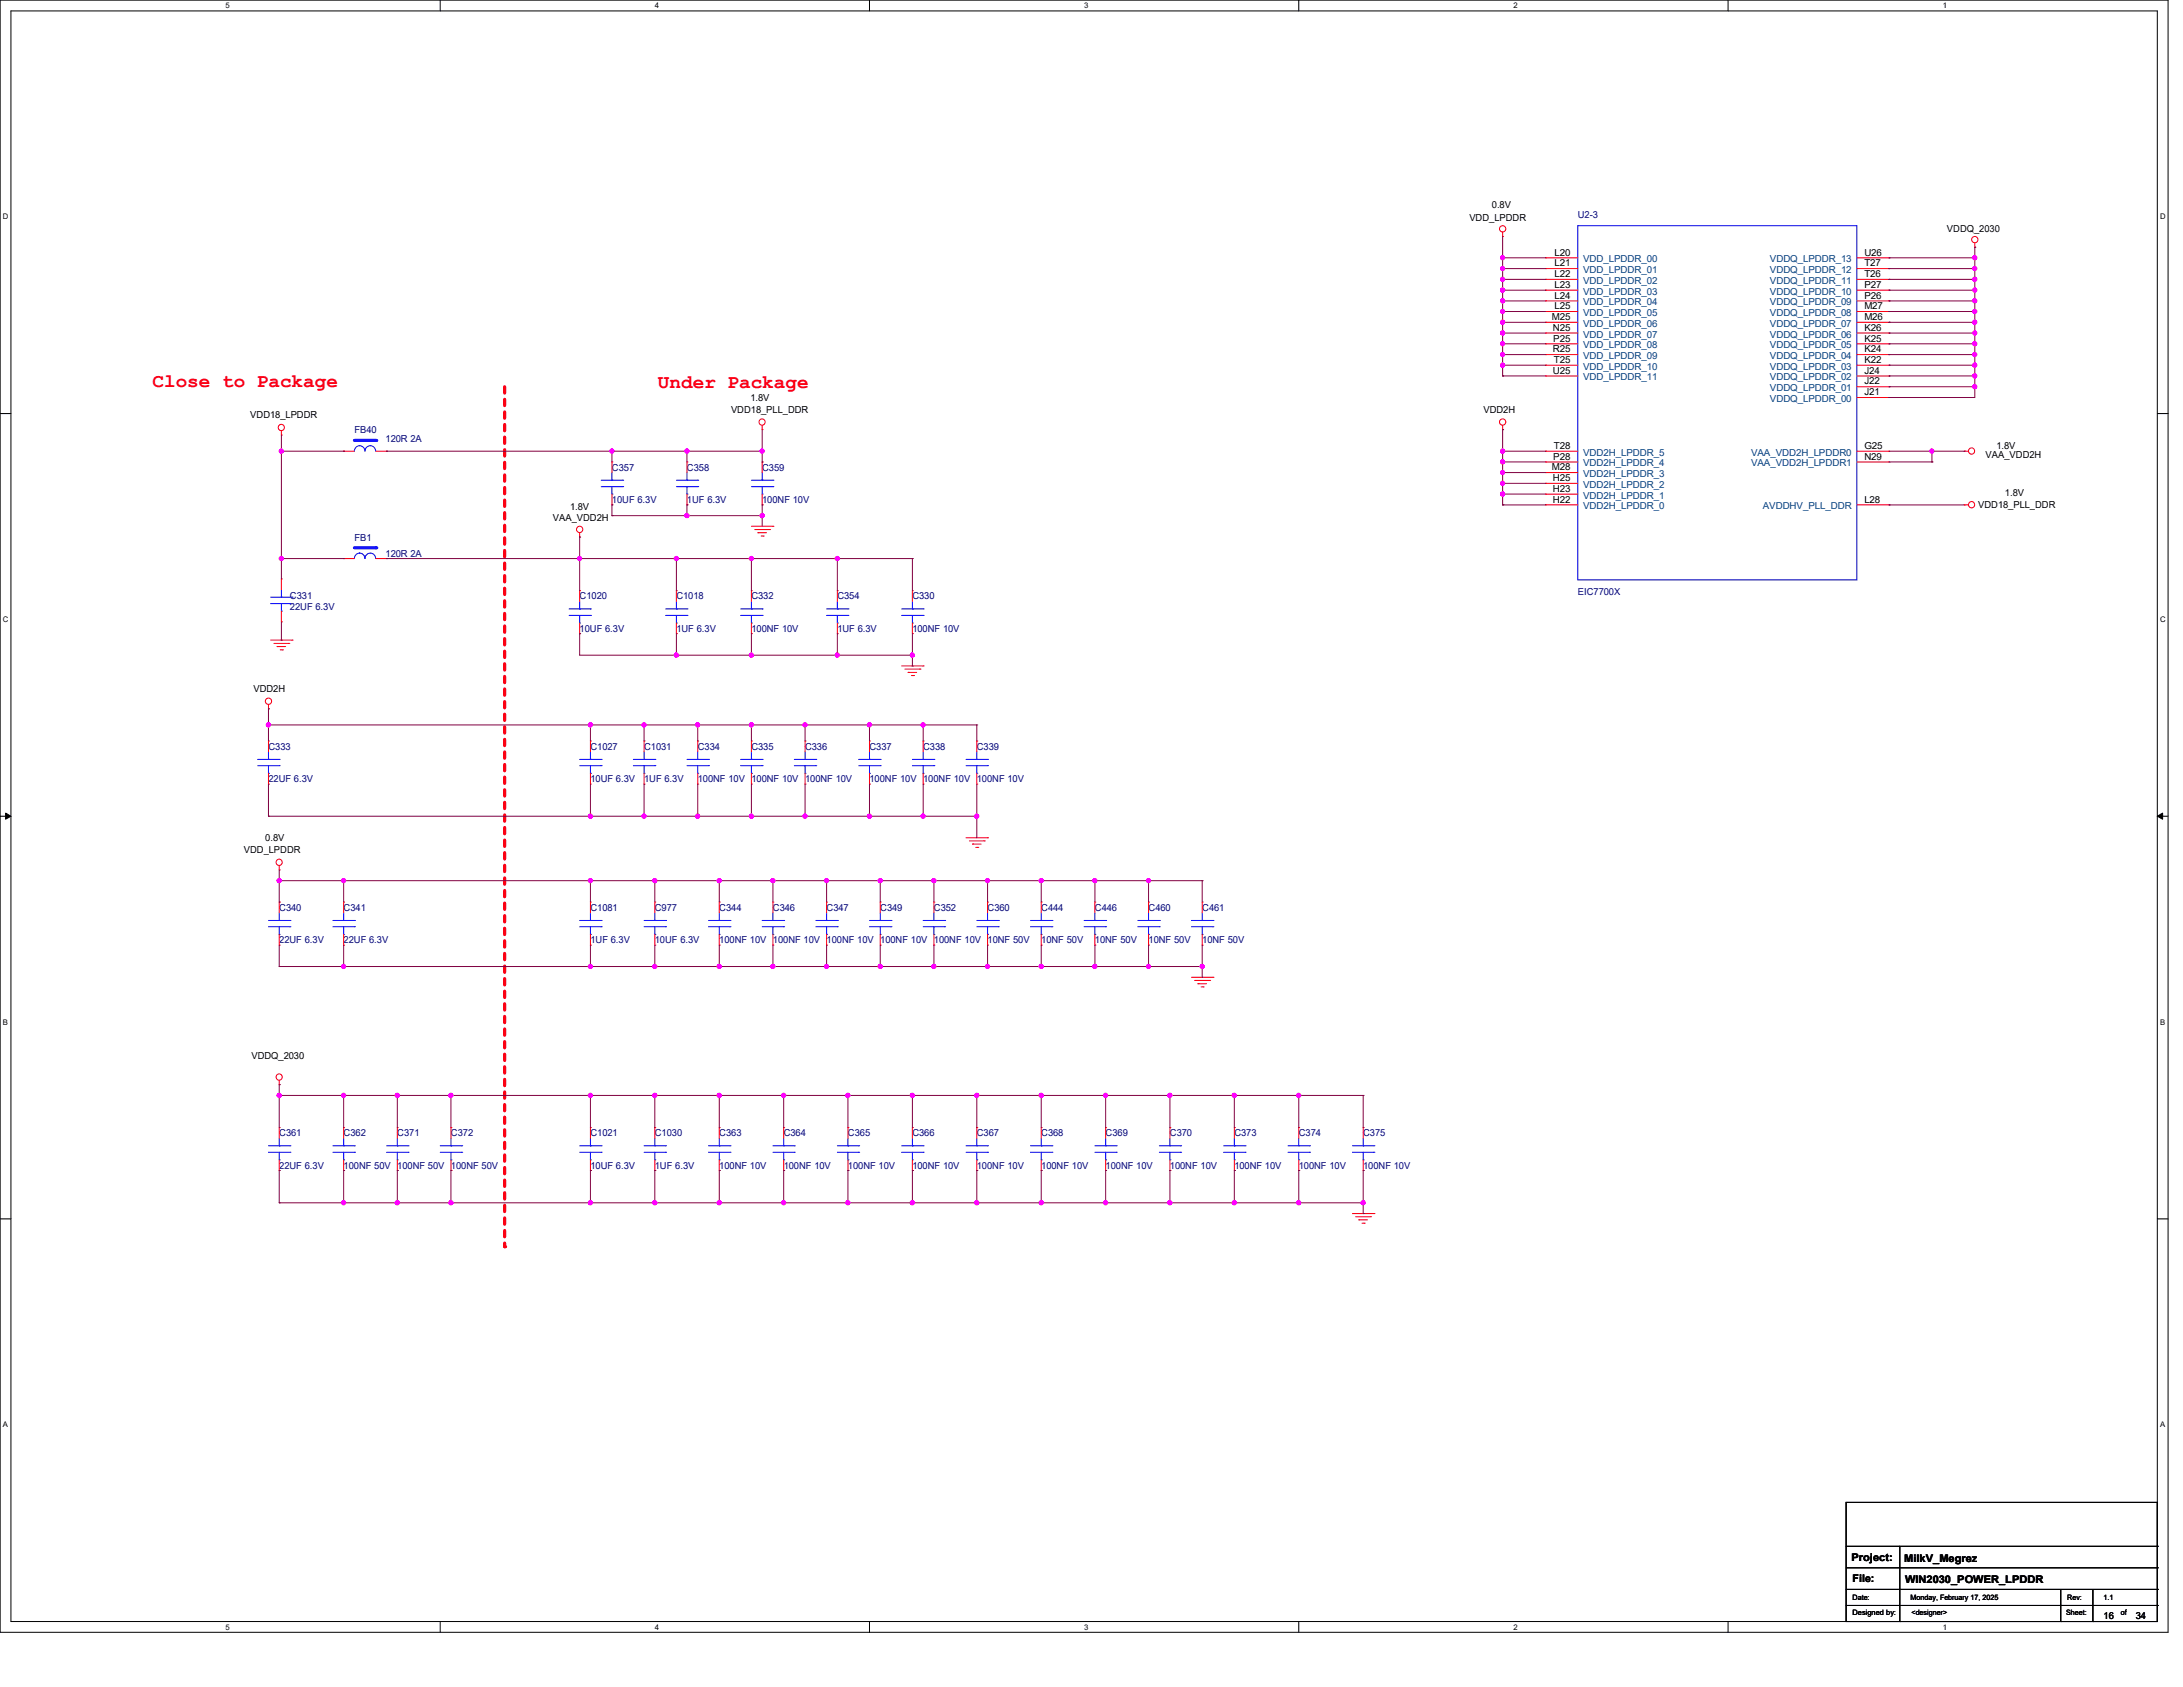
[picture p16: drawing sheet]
<svg xmlns="http://www.w3.org/2000/svg" width="558mm" height="431mm" viewBox="0 0 558 431" stroke-linecap="round" stroke-linejoin="round" font-family="sans-serif">
<defs><g id="words">
<g font-size="4.9" fill="#f00">
<text x="39" y="98.8">Close to Package</text>
<text x="168.2" y="99.1">Under Package</text>
</g>
<g font-size="2.7">
<text x="473.2" y="398.7">Project:</text>
<text x="486.7" y="399">MilkV_Megrez</text>
<text x="473.5" y="404.2">File:</text>
<text x="487" y="404.5">WIN2030_POWER_LPDDR</text>
</g>
<g font-size="2.5">
<text x="381.3" y="53">0.8V</text>
<text x="375.6" y="56.3">VDD_LPDDR</text>
<text x="497.7" y="59.4">VDDQ_2030</text>
<text x="397.3" y="65.3">L20</text>
<text x="476.5" y="65.3">U26</text>
<text x="397.3" y="68">L21</text>
<text x="397.3" y="70.8">L22</text>
<text x="476.5" y="70.8">T26</text>
<text x="476.5" y="68">T27</text>
<text x="397.3" y="73.5">L23</text>
<text x="397.3" y="76.3">L24</text>
<text x="476.5" y="76.3">P26</text>
<text x="476.5" y="73.5">P27</text>
<text x="396.7" y="81.7">M25</text>
<text x="397.3" y="79">L25</text>
<text x="476.5" y="81.7">M26</text>
<text x="476.5" y="79">M27</text>
<text x="396.9" y="84.5">N25</text>
<text x="396.9" y="90">R25</text>
<text x="397" y="87.2">P25</text>
<text x="476.5" y="90">K24</text>
<text x="476.5" y="87.2">K25</text>
<text x="476.5" y="84.5">K26</text>
<text x="396.9" y="95.5">U25</text>
<text x="397.2" y="92.7">T25</text>
<text x="476.5" y="95.5">J24</text>
<text x="476.5" y="92.7">K22</text>
<text x="476.5" y="101">J21</text>
<text x="476.5" y="98.2">J22</text>
<text x="64" y="106.8">VDD18_LPDDR</text>
<text x="186.9" y="105.5">VDD18_PLL_DDR</text>
<text x="191.8" y="102.4">1.8V</text>
<text x="379.2" y="105.5">VDD2H</text>
<text x="397" y="117.4">P28</text>
<text x="397.2" y="114.7">T28</text>
<text x="476.5" y="114.7">G25</text>
<text x="476.5" y="117.4">N29</text>
<text x="507.5" y="117">VAA_VDD2H</text>
<text x="510.3" y="114.8">1.8V</text>
<text x="396.7" y="120.1">M28</text>
<text x="396.9" y="125.6">H23</text>
<text x="396.9" y="122.9">H25</text>
<text x="145.7" y="130.4">1.8V</text>
<text x="396.9" y="128.4">H22</text>
<text x="476.5" y="128.4">L28</text>
<text x="505.6" y="129.8">VDD18_PLL_DDR</text>
<text x="512.5" y="126.8">1.8V</text>
<text x="141.3" y="133.1">VAA_VDD2H</text>
<text x="64.8" y="176.7">VDD2H</text>
<text x="67.8" y="214.9">0.8V</text>
<text x="62.3" y="217.9">VDD_LPDDR</text>
<text x="64.3" y="270.6">VDDQ_2030</text>
<text x="537.7" y="413.5">16</text>
<text x="545.9" y="413.5">34</text>
</g>
<g font-size="2.5" fill="#000080">
<text x="403.3" y="55.8">U2-3</text>
<text x="90.6" y="110.7">FB40</text>
<text x="98.6" y="112.9">120R 2A</text>
<text x="156.4" y="120.3">C357</text>
<text x="175.6" y="120.3">C358</text>
<text x="194.8" y="120.3">C359</text>
<text x="156.4" y="128.5">10UF 6.3V</text>
<text x="175.6" y="128.5">1UF 6.3V</text>
<text x="194.8" y="128.5">100NF 10V</text>
<text x="90.6" y="138.1">FB1</text>
<text x="98.6" y="142.2">120R 2A</text>
<text x="74.1" y="153.2">C331</text>
<text x="74.1" y="155.9">22UF 6.3V</text>
<text x="148.2" y="153.2">C1020</text>
<text x="172.9" y="153.2">C1018</text>
<text x="192.1" y="153.2">C332</text>
<text x="214" y="153.2">C354</text>
<text x="233.2" y="153.2">C330</text>
<text x="403.3" y="152.1">EIC7700X</text>
<text x="148.2" y="161.4">10UF 6.3V</text>
<text x="172.9" y="161.4">1UF 6.3V</text>
<text x="192.1" y="161.4">100NF 10V</text>
<text x="214" y="161.4">1UF 6.3V</text>
<text x="233.2" y="161.4">100NF 10V</text>
<text x="68.6" y="191.6">C333</text>
<text x="150.9" y="191.6">C1027</text>
<text x="164.6" y="191.6">C1031</text>
<text x="178.4" y="191.6">C334</text>
<text x="192.1" y="191.6">C335</text>
<text x="205.8" y="191.6">C336</text>
<text x="222.2" y="191.6">C337</text>
<text x="236" y="191.6">C338</text>
<text x="249.7" y="191.6">C339</text>
<text x="68.6" y="199.8">22UF 6.3V</text>
<text x="150.9" y="199.8">10UF 6.3V</text>
<text x="164.6" y="199.8">1UF 6.3V</text>
<text x="178.4" y="199.8">100NF 10V</text>
<text x="192.1" y="199.8">100NF 10V</text>
<text x="205.8" y="199.8">100NF 10V</text>
<text x="222.2" y="199.8">100NF 10V</text>
<text x="236" y="199.8">100NF 10V</text>
<text x="249.7" y="199.8">100NF 10V</text>
<text x="71.4" y="232.7">C340</text>
<text x="87.8" y="232.7">C341</text>
<text x="150.9" y="232.7">C1081</text>
<text x="167.4" y="232.7">C977</text>
<text x="183.9" y="232.7">C344</text>
<text x="197.6" y="232.7">C346</text>
<text x="211.3" y="232.7">C347</text>
<text x="225" y="232.7">C349</text>
<text x="238.7" y="232.7">C352</text>
<text x="252.4" y="232.7">C360</text>
<text x="266.1" y="232.7">C444</text>
<text x="279.9" y="232.7">C446</text>
<text x="293.6" y="232.7">C460</text>
<text x="307.3" y="232.7">C461</text>
<text x="71.4" y="241">22UF 6.3V</text>
<text x="87.8" y="241">22UF 6.3V</text>
<text x="150.9" y="241">1UF 6.3V</text>
<text x="167.4" y="241">10UF 6.3V</text>
<text x="183.9" y="241">100NF 10V</text>
<text x="197.6" y="241">100NF 10V</text>
<text x="211.3" y="241">100NF 10V</text>
<text x="225" y="241">100NF 10V</text>
<text x="238.7" y="241">100NF 10V</text>
<text x="252.4" y="241">10NF 50V</text>
<text x="266.1" y="241">10NF 50V</text>
<text x="279.9" y="241">10NF 50V</text>
<text x="293.6" y="241">10NF 50V</text>
<text x="307.3" y="241">10NF 50V</text>
<text x="71.4" y="290.3">C361</text>
<text x="87.8" y="290.3">C362</text>
<text x="101.6" y="290.3">C371</text>
<text x="115.3" y="290.3">C372</text>
<text x="150.9" y="290.3">C1021</text>
<text x="167.4" y="290.3">C1030</text>
<text x="183.9" y="290.3">C363</text>
<text x="200.3" y="290.3">C364</text>
<text x="216.7" y="290.3">C365</text>
<text x="233.2" y="290.3">C366</text>
<text x="249.7" y="290.3">C367</text>
<text x="266.1" y="290.3">C368</text>
<text x="282.6" y="290.3">C369</text>
<text x="299" y="290.3">C370</text>
<text x="315.5" y="290.3">C373</text>
<text x="332" y="290.3">C374</text>
<text x="348.4" y="290.3">C375</text>
<text x="71.4" y="298.6">22UF 6.3V</text>
<text x="87.8" y="298.6">100NF 50V</text>
<text x="101.6" y="298.6">100NF 50V</text>
<text x="115.3" y="298.6">100NF 50V</text>
<text x="150.9" y="298.6">10UF 6.3V</text>
<text x="167.4" y="298.6">1UF 6.3V</text>
<text x="183.9" y="298.6">100NF 10V</text>
<text x="200.3" y="298.6">100NF 10V</text>
<text x="216.7" y="298.6">100NF 10V</text>
<text x="233.2" y="298.6">100NF 10V</text>
<text x="249.7" y="298.6">100NF 10V</text>
<text x="266.1" y="298.6">100NF 10V</text>
<text x="282.6" y="298.6">100NF 10V</text>
<text x="299" y="298.6">100NF 10V</text>
<text x="315.5" y="298.6">100NF 10V</text>
<text x="332" y="298.6">100NF 10V</text>
<text x="348.4" y="298.6">100NF 10V</text>
</g>
<g font-size="2.5" fill="#004080">
<text x="404.7" y="67">VDD_LPDDR_00</text>
<text x="404.7" y="69.8">VDD_LPDDR_01</text>
<text x="452.4" y="69.8">VDDQ_LPDDR_12</text>
<text x="452.4" y="67">VDDQ_LPDDR_13</text>
<text x="404.7" y="72.5">VDD_LPDDR_02</text>
<text x="404.7" y="75.3">VDD_LPDDR_03</text>
<text x="452.4" y="75.3">VDDQ_LPDDR_10</text>
<text x="452.4" y="72.5">VDDQ_LPDDR_11</text>
<text x="404.7" y="78">VDD_LPDDR_04</text>
<text x="404.7" y="80.7">VDD_LPDDR_05</text>
<text x="404.7" y="83.5">VDD_LPDDR_06</text>
<text x="452.4" y="83.5">VDDQ_LPDDR_07</text>
<text x="452.4" y="80.7">VDDQ_LPDDR_08</text>
<text x="452.4" y="78">VDDQ_LPDDR_09</text>
<text x="404.7" y="86.2">VDD_LPDDR_07</text>
<text x="404.7" y="89">VDD_LPDDR_08</text>
<text x="452.4" y="89">VDDQ_LPDDR_05</text>
<text x="452.4" y="86.2">VDDQ_LPDDR_06</text>
<text x="404.7" y="91.7">VDD_LPDDR_09</text>
<text x="404.7" y="94.4">VDD_LPDDR_10</text>
<text x="452.4" y="94.4">VDDQ_LPDDR_03</text>
<text x="452.4" y="91.7">VDDQ_LPDDR_04</text>
<text x="404.7" y="97.2">VDD_LPDDR_11</text>
<text x="452.4" y="99.9">VDDQ_LPDDR_01</text>
<text x="452.4" y="97.2">VDDQ_LPDDR_02</text>
<text x="452.4" y="102.7">VDDQ_LPDDR_00</text>
<text x="404.7" y="119.2">VDD2H_LPDDR_4</text>
<text x="404.7" y="116.4">VDD2H_LPDDR_5</text>
<text x="447.6" y="116.4">VAA_VDD2H_LPDDR0</text>
<text x="447.6" y="119.2">VAA_VDD2H_LPDDR1</text>
<text x="404.7" y="124.6">VDD2H_LPDDR_2</text>
<text x="404.7" y="121.9">VDD2H_LPDDR_3</text>
<text x="404.7" y="130.1">VDD2H_LPDDR_0</text>
<text x="404.7" y="127.4">VDD2H_LPDDR_1</text>
<text x="450.6" y="130.1">AVDDHV_PLL_DDR</text>
</g>
<g font-size="2">
<text x="57.7" y="2.1">5</text>
<text x="167.4" y="2.1">4</text>
<text x="277.1" y="2.1">3</text>
<text x="386.8" y="2.1">2</text>
<text x="496.6" y="2.1">1</text>
<text x=".8" y="56">D</text>
<text x="552.2" y="56">D</text>
<text x=".8" y="158.9">C</text>
<text x="552.2" y="158.9">C</text>
<text x=".8" y="261.7">B</text>
<text x="552.2" y="261.7">B</text>
<text x=".8" y="364.6">A</text>
<text x="552.2" y="364.6">A</text>
<text x="57.7" y="416.3">5</text>
<text x="167.4" y="416.3">4</text>
<text x="277.1" y="416.3">3</text>
<text x="386.8" y="416.3">2</text>
<text x="496.6" y="416.3">1</text>
</g>
<g font-size="1.9">
<text x="473.5" y="408.9">Date:</text>
<text x="473.5" y="412.7">Designed by:</text>
<text x="488.4" y="408.9">Monday, February 17, 2025</text>
<text x="488.6" y="412.7">&lt;designer&gt;</text>
<text x="528.1" y="412.7">Sheet:</text>
<text x="528.4" y="408.9">Rev:</text>
<text x="537.7" y="408.9">1.1</text>
<text x="542.1" y="412.7">of</text>
</g>
</g></defs>
<g fill="none" stroke="#000" stroke-width=".26">
<path d="M0 0h554.2v417h-554.2zM2.8 2.8h548.6v411.5h-548.6zM112.5 0v2.8M222.2 0v2.8M332 0v2.8M441.7 0v2.8M0 105.7h2.8M551.4 105.7h2.8M0 208.5h2.8M1.4 207.7l1.4 .8-1.4 .8zM551.4 208.5l1.4-.8v1.6zM551.4 208.5h2.8"/>
<path d="M0 311.4h2.8M551.4 311.4h2.8M112.5 414.3v2.7M222.2 414.3v2.7M332 414.3v2.7M441.7 414.3v2.7"/>
</g>
<path d="M1.4 207.7l1.4 .8-1.4 .8zM551.4 208.5l1.4-.8v1.6z" fill="#000"/>
<path d="M129 98.8v219.7" fill="none" stroke="#f00" stroke-width=".8" stroke-dasharray="1.6 1.6"/>
<circle cx="129" cy="318.5" r=".4" fill="#f00" stroke-dasharray="1.6 1.6"/>
<g fill="none" stroke="#f00" stroke-width=".26">
<path d="M384.1 59.3v1.1M384.1 60.4h.1M504.8 63.2h.1M504.8 62.1v1.1M71.9 111.2h.1M71.9 110.1v1.1M156.4 118h.1M156.4 118v2.7M194.8 109.8h.1M194.8 108.7v1.1M384.1 109.8h.1M384.1 108.7v1.1"/>
<path d="M502.1 115.3h.1M502.1 115.3h1.1M148.2 137.2h.1M148.2 136.1v1.1M156.4 129h.1M156.4 126.2v2.8M192.1 134.4h5.5M192.9 135.3h3.8M193.7 136.1h.1M193.7 136.1h2.2M194.6 136.9h.5M195.1 136.9h.1"/>
<path d="M196.7 135.3h.1M197.6 134.4h.1M502.1 129h.1M502.1 129h1.1M71.9 147.9h.1M71.9 158.9h.1M71.9 147.9v2.8M71.9 156.1v2.8M172.9 150.9h.1M172.9 150.9v2.8M172.9 159.2v2.7M214 150.9h.1"/>
<path d="M214 150.9v2.8M214 159.2v2.7M69.2 163.5h5.5M70 164.4h3.8M70.8 165.2h.1M70.8 165.2h2.2M71.6 166h.6M72.2 166h.1M73.8 164.4h.1M74.7 163.5h.1M172.9 161.9h.1M214 161.9h.1"/>
<path d="M230.5 170.1h5.5M231.3 170.9h3.9M232.1 171.8h.1M232.1 171.8h2.2M233 172.6h.5M233.5 172.6h.1M235.2 170.9h.1M236 170.1h.1M68.6 181.1h.1M68.6 180v1.1M150.9 189.3h.1M150.9 189.3v2.8"/>
<path d="M150.9 197.6v2.7M205.8 189.3h.1M205.8 189.3v2.8M205.8 197.6v2.7M222.2 189.3h.1M222.2 189.3v2.8M222.2 197.6v2.7M249.7 189.3h.1M249.7 189.3v2.8M249.7 197.6v2.7M150.9 200.3h.1M205.8 200.3h.1"/>
<path d="M222.2 200.3h.1M246.9 214h5.5M247.8 214.8h3.8M248.6 215.6h.1M248.6 215.6h2.2M249.4 216.5h.5M249.7 200.3h.1M249.9 216.5h.1M251.6 214.8h.1M252.4 214h.1M71.4 222.2h.1M71.4 230.5h.1"/>
<path d="M71.4 221.1v1.1M71.4 230.5v2.7M71.4 238.7v2.8M87.8 230.5h.1M87.8 230.5v2.7M87.8 238.7v2.8M183.9 230.5h.1M183.9 230.5v2.7M183.9 238.7v2.8M211.3 230.5h.1M211.3 230.5v2.7M211.3 238.7v2.8"/>
<path d="M279.9 230.5h.1M279.9 230.5v2.7M279.9 238.7v2.8M307.3 230.5h.1M307.3 230.5v2.7M307.3 238.7v2.8M71.4 241.5h.1M87.8 241.5h.1M183.9 241.5h.1M211.3 241.5h.1M279.9 241.5h.1M304.5 249.7h5.5"/>
<path d="M305.4 250.5h3.8M306.2 251.3h.1M306.2 251.3h2.2M307 252.1h.6M307.3 241.5h.1M307.6 252.1h.1M309.2 250.5h.1M310 249.7h.1M71.4 277.1h.1M71.4 276v1.1M101.6 288.1h.1M101.6 299h.1"/>
<path d="M101.6 288.1v2.7M101.6 296.3v2.7M150.9 288.1h.1M150.9 299h.1M150.9 288.1v2.7M150.9 296.3v2.7M167.4 288.1h.1M167.4 299h.1M167.4 288.1v2.7M167.4 296.3v2.7M200.3 288.1h.1M200.3 299h.1"/>
<path d="M200.3 288.1v2.7M200.3 296.3v2.7M216.7 288.1h.1M216.7 299h.1M216.7 288.1v2.7M216.7 296.3v2.7M249.7 288.1h.1M249.7 299h.1M249.7 288.1v2.7M249.7 296.3v2.7M266.1 288.1h.1M266.1 299h.1"/>
<path d="M266.1 288.1v2.7M266.1 296.3v2.7M332 288.1h.1M332 299h.1M332 288.1v2.7M332 296.3v2.7M348.4 288.1h.1M348.4 299h.1M348.4 288.1v2.7M348.4 296.3v2.7M345.7 310h5.5M346.5 310.9h3.9"/>
<path d="M347.3 311.7h.1M347.3 311.7h2.2M348.1 312.5h.6M348.7 312.5h.1M350.4 310.9h.1M351.2 310h.1"/>
<circle cx="384.1" cy="58.5" r=".8"/>
<circle cx="504.8" cy="61.2" r=".8"/>
<circle cx="71.9" cy="109.2" r=".79"/>
<circle cx="194.8" cy="107.8" r=".79"/>
<circle cx="384.1" cy="107.8" r=".8"/>
<circle cx="503.9" cy="115.2" r=".79"/>
<circle cx="148.2" cy="135.3" r=".8"/>
<circle cx="503.9" cy="128.9" r=".79"/>
<circle cx="68.6" cy="179.2" r=".8"/>
<circle cx="71.3" cy="220.3" r=".79"/>
<circle cx="71.3" cy="275.2" r=".79"/>
</g>
<g fill="none" stroke="#000" stroke-width=".26">
<path d="M471.9 383.8h79.5v30.5h-79.5zM471.9 395.1h79.5M485.6 395.1v19.2M551.4 395.1h.1M471.9 400.6h79.5M471.9 406.1h79.5M471.9 410.2h79.5M485.6 414.3h.1M526.8 414.3h.1M526.8 406.1v8.2M535 414.3h.1M535 406.1v8.2"/>
<path d="M551.4 400.6h.1M551.4 406.1h.1M551.4 410.2h.1"/>
</g>
<g fill="none" stroke="#00f" stroke-width=".26">
<path d="M153.7 124.3h5.5M153.7 122.7h5.5M156.4 126.2h.1M156.4 122.7h.1M156.4 120.7v2M156.4 124.3v1.9M159.2 124.3h.1M159.2 122.7h.1M69.2 154.2h5.5M69.2 152.6h5.5M71.9 156.1h.1M71.9 152.6h.1"/>
<path d="M71.9 150.7v1.9M71.9 154.2v1.9M74.7 154.2h.1M74.7 152.6h.1M93.3 142.7a1.35 1.35 0 0 0-1.4-1.4 1.35 1.35 0 0 0-1.3 1.4M93.3 142.7a1.36 1.36 0 0 1 1.4-1.4 1.36 1.36 0 0 1 1.3 1.4M170.1 157.2h5.5M170.1 155.6h5.5M172.9 159.2h.1M172.9 155.6h.1M172.9 153.7v1.9M172.9 157.2v2"/>
<path d="M175.6 157.2h.1M175.6 155.6h.1M211.3 157.2h5.4M211.3 155.6h5.4M214 159.2h.1M214 155.6h.1M214 153.7v1.9M214 157.2v2M216.7 157.2h.1M216.7 155.6h.1M148.2 195.6h5.5M148.2 194h5.5"/>
<path d="M150.9 197.6h.1M150.9 194h.1M150.9 192.1v1.9M150.9 195.6v2M153.7 195.6h.1M153.7 194h.1M203 195.6h5.5M203 194h5.5M205.8 197.6h.1M205.8 194h.1M205.8 192.1v1.9M205.8 195.6v2"/>
<path d="M208.5 195.6h.1M208.5 194h.1M219.5 195.6h5.5M219.5 194h5.5M222.2 197.6h.1M222.2 194h.1M222.2 192.1v1.9M222.2 195.6v2M225 195.6h.1M225 194h.1M246.9 195.6h5.5M246.9 194h5.5"/>
<path d="M249.7 197.6h.1M249.7 194h.1M249.7 192.1v1.9M249.7 195.6v2M252.4 195.6h.1M252.4 194h.1M68.6 236.8h5.5M68.6 235.2h5.5M71.4 238.7h.1M71.4 235.2h.1M71.4 233.2v2M71.4 236.8v1.9"/>
<path d="M74.1 236.8h.1M74.1 235.2h.1M85.1 236.8h5.5M85.1 235.2h5.5M87.8 238.7h.1M87.8 235.2h.1M87.8 233.2v2M87.8 236.8v1.9M90.6 236.8h.1M90.6 235.2h.1M181.1 236.8h5.5M181.1 235.2h5.5"/>
<path d="M183.9 238.7h.1M183.9 235.2h.1M183.9 233.2v2M183.9 236.8v1.9M186.6 236.8h.1M186.6 235.2h.1M208.5 236.8h5.5M208.5 235.2h5.5M211.3 238.7h.1M211.3 235.2h.1M211.3 233.2v2M211.3 236.8v1.9"/>
<path d="M214 236.8h.1M214 235.2h.1M277.1 236.8h5.5M277.1 235.2h5.5M279.9 238.7h.1M279.9 235.2h.1M279.9 233.2v2M279.9 236.8v1.9M282.6 236.8h.1M282.6 235.2h.1M304.5 236.8h5.5M304.5 235.2h5.5"/>
<path d="M307.3 238.7h.1M307.3 235.2h.1M307.3 233.2v2M307.3 236.8v1.9M310 236.8h.1M310 235.2h.1M98.8 294.4h5.5M98.8 292.7h5.5M101.6 296.3h.1M101.6 292.7h.1M101.6 290.8v1.9M101.6 294.4v1.9"/>
<path d="M104.3 294.4h.1M104.3 292.7h.1M148.2 294.4h5.5M148.2 292.7h5.5M150.9 296.3h.1M150.9 292.7h.1M150.9 290.8v1.9M150.9 294.4v1.9M153.7 294.4h.1M153.7 292.7h.1M164.6 294.4h5.5M164.6 292.7h5.5"/>
<path d="M167.4 296.3h.1M167.4 292.7h.1M167.4 290.8v1.9M167.4 294.4v1.9M170.1 294.4h.1M170.1 292.7h.1M197.6 294.4h5.4M197.6 292.7h5.4M200.3 296.3h.1M200.3 292.7h.1M200.3 290.8v1.9M200.3 294.4v1.9"/>
<path d="M203 294.4h.1M203 292.7h.1M214 294.4h5.5M214 292.7h5.5M216.7 296.3h.1M216.7 292.7h.1M216.7 290.8v1.9M216.7 294.4v1.9M219.5 294.4h.1M219.5 292.7h.1M246.9 294.4h5.5M246.9 292.7h5.5"/>
<path d="M249.7 296.3h.1M249.7 292.7h.1M249.7 290.8v1.9M249.7 294.4v1.9M252.4 294.4h.1M252.4 292.7h.1M263.4 294.4h5.5M263.4 292.7h5.5M266.1 296.3h.1M266.1 292.7h.1M266.1 290.8v1.9M266.1 294.4v1.9"/>
<path d="M268.9 294.4h.1M268.9 292.7h.1M329.2 294.4h5.5M329.2 292.7h5.5M332 296.3h.1M332 292.7h.1M332 290.8v1.9M332 294.4v1.9M334.7 294.4h.1M334.7 292.7h.1M345.7 294.4h5.5M345.7 292.7h5.5"/>
<path d="M348.4 296.3h.1M348.4 292.7h.1M348.4 290.8v1.9M348.4 294.4v1.9M351.2 294.4h.1M351.2 292.7h.1"/>
</g>
<path d="M90.6 140h5.5" fill="none" stroke="#00f" stroke-width=".8"/>
<circle cx="96.1" cy="140" r=".4" fill="#00f"/>
<g fill="none" stroke="#f00" stroke-width=".26">
<path d="M175.6 118h.1M175.6 118v2.7M175.6 129h.1M175.6 126.2v2.8M87.8 142.7h.1M87.8 142.7h2.8M96.1 142.7h2.7M98.8 142.7h.1M68.6 189.3h.1M68.6 189.3v2.8M68.6 197.6v2.7M68.6 200.3h.1"/>
<path d="M150.9 230.5h.1M150.9 230.5v2.7M150.9 238.7v2.8M238.7 230.5h.1M238.7 230.5v2.7M238.7 238.7v2.8M252.4 230.5h.1M252.4 230.5v2.7M252.4 238.7v2.8M293.6 230.5h.1M293.6 230.5v2.7M293.6 238.7v2.8"/>
<path d="M150.9 241.5h.1M238.7 241.5h.1M252.4 241.5h.1M293.6 241.5h.1M71.4 288.1h.1M71.4 299h.1M71.4 288.1v2.7M71.4 296.3v2.7M87.8 288.1h.1M87.8 299h.1M87.8 288.1v2.7M87.8 296.3v2.7"/>
</g>
<g fill="none" stroke="#00f" stroke-width=".26">
<path d="M93.3 115.3v-.1a1.35 1.35 0 0 0-1.4-1.3 1.35 1.35 0 0 0-1.3 1.4M93.3 115.3a1.36 1.36 0 0 1 1.4-1.4 1.36 1.36 0 0 1 1.3 1.4M172.9 124.3h5.5M172.9 122.7h5.5M175.6 126.2h.1M175.6 122.7h.1M175.6 120.7v2M175.6 124.3v1.9M178.4 124.3h.1M178.4 122.7h.1M65.9 195.6h5.5M65.9 194h5.5"/>
<path d="M68.6 197.6h.1M68.6 194h.1M68.6 192.1v1.9M68.6 195.6v2M71.4 195.6h.1M71.4 194h.1M148.2 236.8h5.5M148.2 235.2h5.5M150.9 238.7h.1M150.9 235.2h.1M150.9 233.2v2M150.9 236.8v1.9"/>
<path d="M153.7 236.8h.1M153.7 235.2h.1M236 236.8h5.5M236 235.2h5.5M238.7 238.7h.1M238.7 235.2h.1M238.7 233.2v2M238.7 236.8v1.9M241.5 236.8h.1M241.5 235.2h.1M249.7 236.8h5.5M249.7 235.2h5.5"/>
<path d="M252.4 238.7h.1M252.4 235.2h.1M252.4 233.2v2M252.4 236.8v1.9M255.2 236.8h.1M255.2 235.2h.1M290.8 236.8h5.5M290.8 235.2h5.5M293.6 238.7h.1M293.6 235.2h.1M293.6 233.2v2M293.6 236.8v1.9"/>
<path d="M296.3 236.8h.1M296.3 235.2h.1M68.6 294.4h5.5M68.6 292.7h5.5M71.4 296.3h.1M71.4 292.7h.1M71.4 290.8v1.9M71.4 294.4v1.9M74.1 294.4h.1M74.1 292.7h.1M85.1 294.4h5.5M85.1 292.7h5.5"/>
<path d="M87.8 296.3h.1M87.8 292.7h.1M87.8 290.8v1.9M87.8 294.4v1.9M90.6 294.4h.1M90.6 292.7h.1"/>
</g>
<path d="M90.6 112.5h5.5" fill="none" stroke="#00f" stroke-width=".8"/>
<circle cx="96.1" cy="112.5" r=".4" fill="#00f"/>
<g fill="none" stroke="#f00" stroke-width=".26">
<path d="M395.1 65.9h.1M395.1 68.6h.1M395.1 71.4h.1M395.1 74.1h.1M395.1 76.9h.1M395.1 79.6h.1M395.1 65.9h8.2M395.1 68.6h8.2M395.1 71.4h8.2M395.1 74.1h8.2M395.1 76.9h8.2M395.1 79.6h8.2"/>
<path d="M474.6 65.9h8.3M474.6 68.6h8.3M474.6 71.4h8.3M474.6 74.1h8.3M474.6 76.9h8.3M474.6 79.6h8.3M482.9 79.6h.1M482.9 76.9h.1M482.9 74.1h.1M482.9 71.4h.1M482.9 68.6h.1M482.9 65.9h.1"/>
<path d="M395.1 82.3h.1M395.1 85.1h.1M395.1 87.8h.1M395.1 90.6h.1M395.1 93.3h.1M395.1 96.1h.1M395.1 82.3h8.2M395.1 85.1h8.2M395.1 87.8h8.2M395.1 90.6h8.2M395.1 93.3h8.2M395.1 96.1h8.2"/>
<path d="M474.6 82.3h8.3M474.6 85.1h8.3M474.6 87.8h8.3M474.6 90.6h8.3M474.6 93.3h8.3M474.6 96.1h8.3M474.6 98.8h8.3M482.9 98.8h.1M482.9 96.1h.1M482.9 93.3h.1M482.9 90.6h.1M482.9 87.8h.1"/>
<path d="M482.9 85.1h.1M482.9 82.3h.1M87.8 115.3h.1M87.8 115.3h2.8M96.1 115.3h2.7M98.8 115.3h.1M194.8 118h.1M194.8 118v2.7M395.1 118h.1M395.1 115.3h.1M395.1 115.3h8.2M395.1 118h8.2"/>
<path d="M474.6 115.3h8.3M474.6 101.6h8.3M474.6 118h8.3M482.9 101.6h.1M482.9 115.3h.1M482.9 118h.1M194.8 129h.1M194.8 126.2v2.8M395.1 129h.1M395.1 126.2h.1M395.1 123.5h.1M395.1 120.7h.1"/>
<path d="M395.1 129h8.2M395.1 126.2h8.2M395.1 123.5h8.2M395.1 120.7h8.2M474.6 129h8.3M482.9 129h.1M148.2 150.9h.1M148.2 150.9v2.8M148.2 159.2v2.7M192.1 150.9h.1M192.1 150.9v2.8M192.1 159.2v2.7"/>
<path d="M233.2 150.9h.1M233.2 150.9v2.8M233.2 159.2v2.7M148.2 161.9h.1M192.1 161.9h.1M233.2 161.9h.1M164.6 189.3h.1M164.6 189.3v2.8M164.6 197.6v2.7M178.4 189.3h.1M178.4 189.3v2.8M178.4 197.6v2.7"/>
<path d="M192.1 189.3h.1M192.1 189.3v2.8M192.1 197.6v2.7M236 189.3h.1M236 189.3v2.8M236 197.6v2.7M164.6 200.3h.1M178.4 200.3h.1M192.1 200.3h.1M236 200.3h.1M167.4 230.5h.1M167.4 230.5v2.7"/>
<path d="M167.4 238.7v2.8M197.6 230.5h.1M197.6 230.5v2.7M197.6 238.7v2.8M225 230.5h.1M225 230.5v2.7M225 238.7v2.8M266.1 230.5h.1M266.1 230.5v2.7M266.1 238.7v2.8M167.4 241.5h.1M197.6 241.5h.1"/>
<path d="M225 241.5h.1M266.1 241.5h.1M115.3 288.1h.1M115.3 299h.1M115.3 288.1v2.7M115.3 296.3v2.7M183.9 288.1h.1M183.9 299h.1M183.9 288.1v2.7M183.9 296.3v2.7M233.2 288.1h.1M233.2 299h.1"/>
<path d="M233.2 288.1v2.7M233.2 296.3v2.7M282.6 288.1h.1M282.6 299h.1M282.6 288.1v2.7M282.6 296.3v2.7M299 288.1h.1M299 299h.1M299 288.1v2.7M299 296.3v2.7M315.5 288.1h.1M315.5 299h.1"/>
<path d="M315.5 288.1v2.7M315.5 296.3v2.7"/>
</g>
<g fill="none" stroke="#00f" stroke-width=".26">
<path d="M403.3 57.7h71.3v90.5h-71.3zM192.1 124.3h5.5M192.1 122.7h5.5M194.8 126.2h.1M194.8 122.7h.1M194.8 120.7v2M194.8 124.3v1.9M197.6 124.3h.1M197.6 122.7h.1M145.5 157.2h5.4M145.5 155.6h5.4M148.2 159.2h.1"/>
<path d="M148.2 155.6h.1M148.2 153.7v1.9M148.2 157.2v2M150.9 157.2h.1M150.9 155.6h.1M189.3 157.2h5.5M189.3 155.6h5.5M192.1 159.2h.1M192.1 155.6h.1M192.1 153.7v1.9M192.1 157.2v2M194.8 157.2h.1"/>
<path d="M194.8 155.6h.1M230.5 157.2h5.5M230.5 155.6h5.5M233.2 159.2h.1M233.2 155.6h.1M233.2 153.7v1.9M233.2 157.2v2M236 157.2h.1M236 155.6h.1M161.9 195.6h5.5M161.9 194h5.5M164.6 197.6h.1"/>
<path d="M164.6 194h.1M164.6 192.1v1.9M164.6 195.6v2M167.4 195.6h.1M167.4 194h.1M175.6 195.6h5.5M175.6 194h5.5M178.4 197.6h.1M178.4 194h.1M178.4 192.1v1.9M178.4 195.6v2M181.1 195.6h.1"/>
<path d="M181.1 194h.1M189.3 195.6h5.5M189.3 194h5.5M192.1 197.6h.1M192.1 194h.1M192.1 192.1v1.9M192.1 195.6v2M194.8 195.6h.1M194.8 194h.1M233.2 195.6h5.5M233.2 194h5.5M236 197.6h.1"/>
<path d="M236 194h.1M236 192.1v1.9M236 195.6v2M238.7 195.6h.1M238.7 194h.1M164.6 236.8h5.5M164.6 235.2h5.5M167.4 238.7h.1M167.4 235.2h.1M167.4 233.2v2M167.4 236.8v1.9M170.1 236.8h.1"/>
<path d="M170.1 235.2h.1M194.8 236.8h5.5M194.8 235.2h5.5M197.6 238.7h.1M197.6 235.2h.1M197.6 233.2v2M197.6 236.8v1.9M200.3 236.8h.1M200.3 235.2h.1M222.2 236.8h5.6M222.2 235.2h5.6M225 238.7h.1"/>
<path d="M225 235.2h.1M225 233.2v2M225 236.8v1.9M227.8 236.8h.1M227.8 235.2h.1M263.4 236.8h5.5M263.4 235.2h5.5M266.1 238.7h.1M266.1 235.2h.1M266.1 233.2v2M266.1 236.8v1.9M268.9 236.8h.1"/>
<path d="M268.9 235.2h.1M112.5 294.4h5.5M112.5 292.7h5.5M115.3 296.3h.1M115.3 292.7h.1M115.3 290.8v1.9M115.3 294.4v1.9M118 294.4h.1M118 292.7h.1M181.1 294.4h5.5M181.1 292.7h5.5M183.9 296.3h.1"/>
<path d="M183.9 292.7h.1M183.9 290.8v1.9M183.9 294.4v1.9M186.6 294.4h.1M186.6 292.7h.1M230.5 294.4h5.5M230.5 292.7h5.5M233.2 296.3h.1M233.2 292.7h.1M233.2 290.8v1.9M233.2 294.4v1.9M236 294.4h.1"/>
<path d="M236 292.7h.1M279.9 294.4h5.4M279.9 292.7h5.4M282.6 296.3h.1M282.6 292.7h.1M282.6 290.8v1.9M282.6 294.4v1.9M285.3 294.4h.1M285.3 292.7h.1M296.3 294.4h5.5M296.3 292.7h5.5M299 296.3h.1"/>
<path d="M299 292.7h.1M299 290.8v1.9M299 294.4v1.9M301.8 294.4h.1M301.8 292.7h.1M312.8 294.4h5.5M312.8 292.7h5.5M315.5 296.3h.1M315.5 292.7h.1M315.5 290.8v1.9M315.5 294.4v1.9M318.3 294.4h.1"/>
<path d="M318.3 292.7h.1"/>
</g>
<path d="M71.9 115.3h.1M71.9 111.2v4.1M148.2 137.2h.1M148.2 137.2v5.5h-49.4M71.9 142.7h.1M71.9 142.7v5.2M71.9 142.7h15.9M87.8 142.7h.1M98.8 142.7h.1" fill="none" stroke="#800040" stroke-width=".26"/>
<circle cx="148.1" cy="142.7" r=".53" fill="#f0f"/>
<circle cx="148.1" cy="142.7" r=".53" fill="none" stroke="#f0f" stroke-width=".26"/>
<path d="M68.6 181.1h.1M68.6 185.2h.1M68.6 181.1v8.2M178.4 185.2h.1M178.4 185.2v4.1M178.4 185.2h13.7M192.1 185.2h.1M192.1 185.2v4.1" fill="none" stroke="#800040" stroke-width=".26"/>
<circle cx="192" cy="185.2" r=".53" fill="#f0f"/>
<circle cx="192" cy="185.2" r=".53" fill="none" stroke="#f0f" stroke-width=".26"/>
<path d="M192.1 185.2h.1M192.1 185.2h30.1M205.8 185.2h.1" fill="none" stroke="#800040" stroke-width=".26"/>
<circle cx="222.2" cy="185.2" r=".53" fill="#f0f"/>
<circle cx="222.2" cy="185.2" r=".53" fill="none" stroke="#f0f" stroke-width=".26"/>
<circle cx="205.8" cy="185.2" r=".53" fill="#f0f"/>
<circle cx="205.8" cy="185.2" r=".53" fill="none" stroke="#f0f" stroke-width=".26"/>
<path d="M205.8 185.2h.1M205.8 185.2v4.1M222.2 185.2h.1M222.2 185.2v4.1M222.2 185.2h27.5M236 185.2h.1M236 185.2v4.1" fill="none" stroke="#800040" stroke-width=".26"/>
<circle cx="235.9" cy="185.2" r=".53" fill="#f0f"/>
<circle cx="235.9" cy="185.2" r=".53" fill="none" stroke="#f0f" stroke-width=".26"/>
<path d="M172.9 142.7h.1M172.9 142.7v8.2M172.9 142.7h19.2M249.7 185.2h.1M249.7 185.2v4.1M249.7 208.5h.1M249.7 200.3v8.2M71.4 277.1h.1M71.4 277.1v2.8" fill="none" stroke="#800040" stroke-width=".26"/>
<circle cx="172.9" cy="142.7" r=".53" fill="#f0f"/>
<circle cx="172.9" cy="142.7" r=".53" fill="none" stroke="#f0f" stroke-width=".26"/>
<g fill="none" stroke="#800040" stroke-width=".26">
<path d="M148.2 142.7h.1M148.2 142.7v8.2M192.1 142.7h.1M192.1 142.7v8.2M148.2 167.4h24.7M172.9 167.4h.1M233.2 167.4h.1M233.2 161.9v5.5M150.9 185.2h.1M150.9 185.2v4.1M150.9 185.2h27.5M164.6 185.2h.1"/>
<path d="M164.6 185.2v4.1"/>
</g>
<circle cx="178.3" cy="185.2" r=".53" fill="#f0f"/>
<circle cx="178.3" cy="185.2" r=".53" fill="none" stroke="#f0f" stroke-width=".26"/>
<circle cx="164.6" cy="185.2" r=".53" fill="#f0f"/>
<circle cx="164.6" cy="185.2" r=".53" fill="none" stroke="#f0f" stroke-width=".26"/>
<path d="M192.1 142.7h.1M192.1 142.7h21.9" fill="none" stroke="#800040" stroke-width=".26"/>
<circle cx="214" cy="142.7" r=".53" fill="#f0f"/>
<circle cx="214" cy="142.7" r=".53" fill="none" stroke="#f0f" stroke-width=".26"/>
<circle cx="192" cy="142.7" r=".53" fill="#f0f"/>
<circle cx="192" cy="142.7" r=".53" fill="none" stroke="#f0f" stroke-width=".26"/>
<path d="M71.9 115.3h.1M71.9 115.3h15.9M71.9 115.3v27.4M87.8 115.3h.1M214 142.7h.1M214 142.7v8.2M214 142.7h19.2M233.2 142.7h.1M233.2 142.7v8.2M71.4 225h.1M71.4 222.2v2.8" fill="none" stroke="#800040" stroke-width=".26"/>
<circle cx="71.9" cy="142.7" r=".53" fill="#f0f"/>
<circle cx="71.9" cy="142.7" r=".53" fill="none" stroke="#f0f" stroke-width=".26"/>
<circle cx="71.9" cy="115.3" r=".53" fill="#f0f"/>
<circle cx="71.9" cy="115.3" r=".53" fill="none" stroke="#f0f" stroke-width=".26"/>
<path d="M98.8 115.3h.1M98.8 115.3h57.6" fill="none" stroke="#800040" stroke-width=".26"/>
<circle cx="156.4" cy="115.3" r=".53" fill="#f0f"/>
<circle cx="156.4" cy="115.3" r=".53" fill="none" stroke="#f0f" stroke-width=".26"/>
<path d="M156.4 115.3h.1M156.4 115.3v2.7M156.4 115.3h19.2M194.8 115.3h.1M194.8 109.8v5.5M175.6 131.7h.1M175.6 131.7h19.2" fill="none" stroke="#800040" stroke-width=".26"/>
<circle cx="194.8" cy="131.7" r=".53" fill="#f0f"/>
<circle cx="194.8" cy="131.7" r=".53" fill="none" stroke="#f0f" stroke-width=".26"/>
<circle cx="175.6" cy="131.7" r=".53" fill="#f0f"/>
<circle cx="175.6" cy="131.7" r=".53" fill="none" stroke="#f0f" stroke-width=".26"/>
<path d="M194.8 131.7h.1M194.8 131.7v2.7M71.4 225h16.4M87.8 225h.1" fill="none" stroke="#800040" stroke-width=".26"/>
<circle cx="71.4" cy="225" r=".53" fill="#f0f"/>
<circle cx="71.4" cy="225" r=".53" fill="none" stroke="#f0f" stroke-width=".26"/>
<g fill="none" stroke="#800040" stroke-width=".26">
<path d="M71.4 230.5h.1M71.4 225v5.5M150.9 225h.1M150.9 225v5.5M167.4 225h.1M167.4 225v5.5M71.4 246.9h.1M71.4 246.9h16.4M150.9 246.9h.1M150.9 246.9h33M167.4 246.9h.1M307.3 249.7h.1"/>
<path d="M307.3 246.9v2.8"/>
</g>
<circle cx="183.8" cy="246.9" r=".53" fill="#f0f"/>
<circle cx="183.8" cy="246.9" r=".53" fill="none" stroke="#f0f" stroke-width=".26"/>
<circle cx="167.4" cy="246.9" r=".53" fill="#f0f"/>
<circle cx="167.4" cy="246.9" r=".53" fill="none" stroke="#f0f" stroke-width=".26"/>
<path d="M183.9 225h.1M183.9 225v5.5M197.6 225h.1M197.6 225v5.5M183.9 246.9h.1M183.9 246.9h27.4M197.6 246.9h.1" fill="none" stroke="#800040" stroke-width=".26"/>
<circle cx="211.3" cy="246.9" r=".53" fill="#f0f"/>
<circle cx="211.3" cy="246.9" r=".53" fill="none" stroke="#f0f" stroke-width=".26"/>
<circle cx="197.5" cy="246.9" r=".53" fill="#f0f"/>
<circle cx="197.5" cy="246.9" r=".53" fill="none" stroke="#f0f" stroke-width=".26"/>
<path d="M211.3 225h.1M211.3 225v5.5M211.3 246.9h.1M211.3 246.9h13.7" fill="none" stroke="#800040" stroke-width=".26"/>
<circle cx="225" cy="246.9" r=".53" fill="#f0f"/>
<circle cx="225" cy="246.9" r=".53" fill="none" stroke="#f0f" stroke-width=".26"/>
<path d="M225 225h.1M225 225v5.5M238.7 225h.1M238.7 225v5.5M225 246.9h.1M225 246.9h27.4M238.7 246.9h.1" fill="none" stroke="#800040" stroke-width=".26"/>
<circle cx="252.4" cy="246.9" r=".53" fill="#f0f"/>
<circle cx="252.4" cy="246.9" r=".53" fill="none" stroke="#f0f" stroke-width=".26"/>
<circle cx="238.7" cy="246.9" r=".53" fill="#f0f"/>
<circle cx="238.7" cy="246.9" r=".53" fill="none" stroke="#f0f" stroke-width=".26"/>
<path d="M252.4 225h.1M252.4 225v5.5M266.1 225h.1M266.1 225v5.5M252.4 246.9h.1M252.4 246.9h27.5M266.1 246.9h.1" fill="none" stroke="#800040" stroke-width=".26"/>
<circle cx="279.8" cy="246.9" r=".53" fill="#f0f"/>
<circle cx="279.8" cy="246.9" r=".53" fill="none" stroke="#f0f" stroke-width=".26"/>
<circle cx="266.1" cy="246.9" r=".53" fill="#f0f"/>
<circle cx="266.1" cy="246.9" r=".53" fill="none" stroke="#f0f" stroke-width=".26"/>
<path d="M279.9 225h.1M279.9 225v5.5M293.6 225h.1M293.6 225v5.5M279.9 246.9h.1M279.9 246.9h27.4M293.6 246.9h.1" fill="none" stroke="#800040" stroke-width=".26"/>
<circle cx="307.3" cy="246.9" r=".53" fill="#f0f"/>
<circle cx="307.3" cy="246.9" r=".53" fill="none" stroke="#f0f" stroke-width=".26"/>
<circle cx="293.6" cy="246.9" r=".53" fill="#f0f"/>
<circle cx="293.6" cy="246.9" r=".53" fill="none" stroke="#f0f" stroke-width=".26"/>
<path d="M150.9 225h.1M150.9 225h33M167.4 225h.1M307.3 225h.1M307.3 225v5.5" fill="none" stroke="#800040" stroke-width=".26"/>
<circle cx="183.8" cy="225" r=".53" fill="#f0f"/>
<circle cx="183.8" cy="225" r=".53" fill="none" stroke="#f0f" stroke-width=".26"/>
<circle cx="167.4" cy="225" r=".53" fill="#f0f"/>
<circle cx="167.4" cy="225" r=".53" fill="none" stroke="#f0f" stroke-width=".26"/>
<path d="M183.9 225h.1M183.9 225h27.4M197.6 225h.1" fill="none" stroke="#800040" stroke-width=".26"/>
<circle cx="211.3" cy="225" r=".53" fill="#f0f"/>
<circle cx="211.3" cy="225" r=".53" fill="none" stroke="#f0f" stroke-width=".26"/>
<circle cx="197.5" cy="225" r=".53" fill="#f0f"/>
<circle cx="197.5" cy="225" r=".53" fill="none" stroke="#f0f" stroke-width=".26"/>
<path d="M211.3 225h.1M211.3 225h27.4M225 225h.1" fill="none" stroke="#800040" stroke-width=".26"/>
<circle cx="225" cy="225" r=".53" fill="#f0f"/>
<circle cx="225" cy="225" r=".53" fill="none" stroke="#f0f" stroke-width=".26"/>
<path d="M238.7 225h.1M238.7 225h13.7" fill="none" stroke="#800040" stroke-width=".26"/>
<circle cx="252.4" cy="225" r=".53" fill="#f0f"/>
<circle cx="252.4" cy="225" r=".53" fill="none" stroke="#f0f" stroke-width=".26"/>
<circle cx="238.7" cy="225" r=".53" fill="#f0f"/>
<circle cx="238.7" cy="225" r=".53" fill="none" stroke="#f0f" stroke-width=".26"/>
<path d="M252.4 225h.1M252.4 225h27.5M266.1 225h.1" fill="none" stroke="#800040" stroke-width=".26"/>
<circle cx="279.8" cy="225" r=".53" fill="#f0f"/>
<circle cx="279.8" cy="225" r=".53" fill="none" stroke="#f0f" stroke-width=".26"/>
<circle cx="266.1" cy="225" r=".53" fill="#f0f"/>
<circle cx="266.1" cy="225" r=".53" fill="none" stroke="#f0f" stroke-width=".26"/>
<path d="M279.9 225h.1M279.9 225h13.7" fill="none" stroke="#800040" stroke-width=".26"/>
<circle cx="293.6" cy="225" r=".53" fill="#f0f"/>
<circle cx="293.6" cy="225" r=".53" fill="none" stroke="#f0f" stroke-width=".26"/>
<path d="M293.6 225h.1M293.6 225h13.7M71.4 279.9h.1M71.4 279.9h16.4" fill="none" stroke="#800040" stroke-width=".26"/>
<circle cx="87.8" cy="279.8" r=".53" fill="#f0f"/>
<circle cx="87.8" cy="279.8" r=".53" fill="none" stroke="#f0f" stroke-width=".26"/>
<circle cx="71.4" cy="279.8" r=".53" fill="#f0f"/>
<circle cx="71.4" cy="279.8" r=".53" fill="none" stroke="#f0f" stroke-width=".26"/>
<path d="M71.4 279.9h.1M71.4 279.9v8.2M332 279.9h.1M332 279.9v8.2M332 279.9h16.4M348.4 279.9h.1M348.4 279.9v8.2" fill="none" stroke="#800040" stroke-width=".26"/>
<circle cx="332" cy="279.8" r=".53" fill="#f0f"/>
<circle cx="332" cy="279.8" r=".53" fill="none" stroke="#f0f" stroke-width=".26"/>
<path d="M299 279.9h.1M299 279.9h33M299 279.9v8.2M315.5 279.9h.1M315.5 279.9v8.2" fill="none" stroke="#800040" stroke-width=".26"/>
<circle cx="315.5" cy="279.8" r=".53" fill="#f0f"/>
<circle cx="315.5" cy="279.8" r=".53" fill="none" stroke="#f0f" stroke-width=".26"/>
<circle cx="299" cy="279.8" r=".53" fill="#f0f"/>
<circle cx="299" cy="279.8" r=".53" fill="none" stroke="#f0f" stroke-width=".26"/>
<path d="M266.1 279.9h.1M266.1 279.9h32.9M266.1 279.9v8.2M282.6 279.9h.1M282.6 279.9v8.2" fill="none" stroke="#800040" stroke-width=".26"/>
<circle cx="282.6" cy="279.8" r=".53" fill="#f0f"/>
<circle cx="282.6" cy="279.8" r=".53" fill="none" stroke="#f0f" stroke-width=".26"/>
<circle cx="266.1" cy="279.8" r=".53" fill="#f0f"/>
<circle cx="266.1" cy="279.8" r=".53" fill="none" stroke="#f0f" stroke-width=".26"/>
<path d="M233.2 279.9h.1M233.2 279.9h32.9M233.2 279.9v8.2M249.7 279.9h.1M249.7 279.9v8.2" fill="none" stroke="#800040" stroke-width=".26"/>
<circle cx="249.7" cy="279.8" r=".53" fill="#f0f"/>
<circle cx="249.7" cy="279.8" r=".53" fill="none" stroke="#f0f" stroke-width=".26"/>
<circle cx="233.2" cy="279.8" r=".53" fill="#f0f"/>
<circle cx="233.2" cy="279.8" r=".53" fill="none" stroke="#f0f" stroke-width=".26"/>
<path d="M200.3 279.9h.1M200.3 279.9h32.9M200.3 279.9v8.2M216.7 279.9h.1M216.7 279.9v8.2" fill="none" stroke="#800040" stroke-width=".26"/>
<circle cx="216.7" cy="279.8" r=".53" fill="#f0f"/>
<circle cx="216.7" cy="279.8" r=".53" fill="none" stroke="#f0f" stroke-width=".26"/>
<circle cx="200.3" cy="279.8" r=".53" fill="#f0f"/>
<circle cx="200.3" cy="279.8" r=".53" fill="none" stroke="#f0f" stroke-width=".26"/>
<path d="M167.4 279.9h.1M167.4 279.9h32.9M167.4 279.9v8.2M183.9 279.9h.1M183.9 279.9v8.2" fill="none" stroke="#800040" stroke-width=".26"/>
<circle cx="183.8" cy="279.8" r=".53" fill="#f0f"/>
<circle cx="183.8" cy="279.8" r=".53" fill="none" stroke="#f0f" stroke-width=".26"/>
<circle cx="167.4" cy="279.8" r=".53" fill="#f0f"/>
<circle cx="167.4" cy="279.8" r=".53" fill="none" stroke="#f0f" stroke-width=".26"/>
<path d="M87.8 279.9h.1M87.8 279.9h27.5M87.8 279.9v8.2M101.6 279.9h.1M101.6 279.9v8.2M150.9 279.9h.1M150.9 279.9v8.2M150.9 279.9h16.5" fill="none" stroke="#800040" stroke-width=".26"/>
<circle cx="101.5" cy="279.8" r=".53" fill="#f0f"/>
<circle cx="101.5" cy="279.8" r=".53" fill="none" stroke="#f0f" stroke-width=".26"/>
<path d="M115.3 279.9h.1M115.3 279.9v8.2M115.3 279.9h35.6" fill="none" stroke="#800040" stroke-width=".26"/>
<circle cx="150.9" cy="279.8" r=".53" fill="#f0f"/>
<circle cx="150.9" cy="279.8" r=".53" fill="none" stroke="#f0f" stroke-width=".26"/>
<circle cx="115.3" cy="279.8" r=".53" fill="#f0f"/>
<circle cx="115.3" cy="279.8" r=".53" fill="none" stroke="#f0f" stroke-width=".26"/>
<path d="M71.4 307.3h.1M71.4 307.3h16.4" fill="none" stroke="#800040" stroke-width=".26"/>
<circle cx="87.8" cy="307.3" r=".53" fill="#f0f"/>
<circle cx="87.8" cy="307.3" r=".53" fill="none" stroke="#f0f" stroke-width=".26"/>
<path d="M315.5 307.3h.1M315.5 307.3h32.9v2.7M332 307.3h.1M348.4 310h.1" fill="none" stroke="#800040" stroke-width=".26"/>
<circle cx="332" cy="307.3" r=".53" fill="#f0f"/>
<circle cx="332" cy="307.3" r=".53" fill="none" stroke="#f0f" stroke-width=".26"/>
<path d="M299 307.3h.1M299 307.3h16.5" fill="none" stroke="#800040" stroke-width=".26"/>
<circle cx="315.5" cy="307.3" r=".53" fill="#f0f"/>
<circle cx="315.5" cy="307.3" r=".53" fill="none" stroke="#f0f" stroke-width=".26"/>
<circle cx="299" cy="307.3" r=".53" fill="#f0f"/>
<circle cx="299" cy="307.3" r=".53" fill="none" stroke="#f0f" stroke-width=".26"/>
<path d="M266.1 307.3h.1M266.1 307.3h32.9M282.6 307.3h.1" fill="none" stroke="#800040" stroke-width=".26"/>
<circle cx="282.6" cy="307.3" r=".53" fill="#f0f"/>
<circle cx="282.6" cy="307.3" r=".53" fill="none" stroke="#f0f" stroke-width=".26"/>
<circle cx="266.1" cy="307.3" r=".53" fill="#f0f"/>
<circle cx="266.1" cy="307.3" r=".53" fill="none" stroke="#f0f" stroke-width=".26"/>
<path d="M233.2 307.3h.1M233.2 307.3h32.9M249.7 307.3h.1" fill="none" stroke="#800040" stroke-width=".26"/>
<circle cx="249.7" cy="307.3" r=".53" fill="#f0f"/>
<circle cx="249.7" cy="307.3" r=".53" fill="none" stroke="#f0f" stroke-width=".26"/>
<circle cx="233.2" cy="307.3" r=".53" fill="#f0f"/>
<circle cx="233.2" cy="307.3" r=".53" fill="none" stroke="#f0f" stroke-width=".26"/>
<path d="M200.3 307.3h.1M200.3 307.3h32.9M216.7 307.3h.1" fill="none" stroke="#800040" stroke-width=".26"/>
<circle cx="216.7" cy="307.3" r=".53" fill="#f0f"/>
<circle cx="216.7" cy="307.3" r=".53" fill="none" stroke="#f0f" stroke-width=".26"/>
<circle cx="200.3" cy="307.3" r=".53" fill="#f0f"/>
<circle cx="200.3" cy="307.3" r=".53" fill="none" stroke="#f0f" stroke-width=".26"/>
<path d="M167.4 307.3h.1M167.4 307.3h32.9M183.9 307.3h.1" fill="none" stroke="#800040" stroke-width=".26"/>
<circle cx="183.8" cy="307.3" r=".53" fill="#f0f"/>
<circle cx="183.8" cy="307.3" r=".53" fill="none" stroke="#f0f" stroke-width=".26"/>
<circle cx="167.4" cy="307.3" r=".53" fill="#f0f"/>
<circle cx="167.4" cy="307.3" r=".53" fill="none" stroke="#f0f" stroke-width=".26"/>
<path d="M87.8 307.3h.1M87.8 307.3h27.5M101.6 307.3h.1M150.9 307.3h.1M150.9 307.3h16.5" fill="none" stroke="#800040" stroke-width=".26"/>
<circle cx="101.5" cy="307.3" r=".53" fill="#f0f"/>
<circle cx="101.5" cy="307.3" r=".53" fill="none" stroke="#f0f" stroke-width=".26"/>
<path d="M115.3 307.3h.1M115.3 307.3h35.6" fill="none" stroke="#800040" stroke-width=".26"/>
<circle cx="150.9" cy="307.3" r=".53" fill="#f0f"/>
<circle cx="150.9" cy="307.3" r=".53" fill="none" stroke="#f0f" stroke-width=".26"/>
<circle cx="115.3" cy="307.3" r=".53" fill="#f0f"/>
<circle cx="115.3" cy="307.3" r=".53" fill="none" stroke="#f0f" stroke-width=".26"/>
<path d="M87.8 225h.1M87.8 225v5.5M87.8 225h63.1M150.9 225h.1" fill="none" stroke="#800040" stroke-width=".26"/>
<circle cx="87.8" cy="225" r=".53" fill="#f0f"/>
<circle cx="87.8" cy="225" r=".53" fill="none" stroke="#f0f" stroke-width=".26"/>
<circle cx="150.9" cy="225" r=".53" fill="#f0f"/>
<circle cx="150.9" cy="225" r=".53" fill="none" stroke="#f0f" stroke-width=".26"/>
<path d="M87.8 246.9h.1M87.8 246.9h63.1" fill="none" stroke="#800040" stroke-width=".26"/>
<circle cx="150.9" cy="246.9" r=".53" fill="#f0f"/>
<circle cx="150.9" cy="246.9" r=".53" fill="none" stroke="#f0f" stroke-width=".26"/>
<circle cx="87.8" cy="246.9" r=".53" fill="#f0f"/>
<circle cx="87.8" cy="246.9" r=".53" fill="none" stroke="#f0f" stroke-width=".26"/>
<path d="M384.1 65.9h.1M384.1 60.4v5.5M384.1 65.9h11M384.1 96.1h.1M384.1 96.1h11" fill="none" stroke="#800040" stroke-width=".26"/>
<circle cx="384.1" cy="65.8" r=".53" fill="#f0f"/>
<circle cx="384.1" cy="65.8" r=".53" fill="none" stroke="#f0f" stroke-width=".26"/>
<path d="M384.1 68.6h.1M384.1 65.9v2.7M384.1 93.3h.1M384.1 96.1h.1M384.1 90.6h.1M384.1 90.6v5.5M384.1 93.3h11M384.1 90.6h11" fill="none" stroke="#800040" stroke-width=".26"/>
<circle cx="384.1" cy="90.6" r=".53" fill="#f0f"/>
<circle cx="384.1" cy="90.6" r=".53" fill="none" stroke="#f0f" stroke-width=".26"/>
<circle cx="384.1" cy="93.3" r=".53" fill="#f0f"/>
<circle cx="384.1" cy="93.3" r=".53" fill="none" stroke="#f0f" stroke-width=".26"/>
<path d="M384.1 87.8h.1M384.1 90.6h.1M384.1 87.8h11M384.1 87.8v2.8" fill="none" stroke="#800040" stroke-width=".26"/>
<circle cx="384.1" cy="87.8" r=".53" fill="#f0f"/>
<circle cx="384.1" cy="87.8" r=".53" fill="none" stroke="#f0f" stroke-width=".26"/>
<path d="M384.1 85.1h.1M384.1 87.8h.1M384.1 82.3h.1M384.1 85.1h11M384.1 82.3v5.5M384.1 82.3h11" fill="none" stroke="#800040" stroke-width=".26"/>
<circle cx="384.1" cy="85.1" r=".53" fill="#f0f"/>
<circle cx="384.1" cy="85.1" r=".53" fill="none" stroke="#f0f" stroke-width=".26"/>
<path d="M384.1 79.6h.1M384.1 79.6h11M384.1 79.6v2.7M384.1 82.3h.1" fill="none" stroke="#800040" stroke-width=".26"/>
<circle cx="384.1" cy="79.6" r=".53" fill="#f0f"/>
<circle cx="384.1" cy="79.6" r=".53" fill="none" stroke="#f0f" stroke-width=".26"/>
<circle cx="384.1" cy="82.3" r=".53" fill="#f0f"/>
<circle cx="384.1" cy="82.3" r=".53" fill="none" stroke="#f0f" stroke-width=".26"/>
<path d="M384.1 76.9h.1M384.1 79.6h.1M384.1 76.9h11M384.1 76.9v2.7" fill="none" stroke="#800040" stroke-width=".26"/>
<circle cx="384.1" cy="76.9" r=".53" fill="#f0f"/>
<circle cx="384.1" cy="76.9" r=".53" fill="none" stroke="#f0f" stroke-width=".26"/>
<path d="M384.1 74.1h.1M384.1 76.9h.1M384.1 71.4h.1M384.1 74.1h11M384.1 71.4v5.5M384.1 71.4h11" fill="none" stroke="#800040" stroke-width=".26"/>
<circle cx="384.1" cy="71.4" r=".53" fill="#f0f"/>
<circle cx="384.1" cy="71.4" r=".53" fill="none" stroke="#f0f" stroke-width=".26"/>
<circle cx="384.1" cy="74.1" r=".53" fill="#f0f"/>
<circle cx="384.1" cy="74.1" r=".53" fill="none" stroke="#f0f" stroke-width=".26"/>
<path d="M384.1 68.6h.1M384.1 68.6h11" fill="none" stroke="#800040" stroke-width=".26"/>
<circle cx="384.1" cy="68.6" r=".53" fill="#f0f"/>
<circle cx="384.1" cy="68.6" r=".53" fill="none" stroke="#f0f" stroke-width=".26"/>
<path d="M384.1 71.4h.1M384.1 68.6v2.8M482.9 115.3h10.9M493.8 115.3h.1M482.9 129h.1M482.9 129h19.2" fill="none" stroke="#800040" stroke-width=".26"/>
<circle cx="493.8" cy="115.3" r=".53" fill="#f0f"/>
<circle cx="493.8" cy="115.3" r=".53" fill="none" stroke="#f0f" stroke-width=".26"/>
<path d="M482.9 65.9h.1M482.9 65.9h21.9M504.8 63.2h.1M504.8 65.9h.1M504.8 63.2v5.4M482.9 118h10.9M493.8 118h.1M502.1 115.3h.1M502.1 115.3h-8.3v2.7" fill="none" stroke="#800040" stroke-width=".26"/>
<circle cx="504.8" cy="65.8" r=".53" fill="#f0f"/>
<circle cx="504.8" cy="65.8" r=".53" fill="none" stroke="#f0f" stroke-width=".26"/>
<path d="M482.9 68.6h.1M482.9 68.6h21.9M504.8 68.6h.1M504.8 68.6v2.8" fill="none" stroke="#800040" stroke-width=".26"/>
<circle cx="504.8" cy="68.6" r=".53" fill="#f0f"/>
<circle cx="504.8" cy="68.6" r=".53" fill="none" stroke="#f0f" stroke-width=".26"/>
<path d="M482.9 71.4h.1M482.9 71.4h21.9" fill="none" stroke="#800040" stroke-width=".26"/>
<circle cx="504.8" cy="71.4" r=".53" fill="#f0f"/>
<circle cx="504.8" cy="71.4" r=".53" fill="none" stroke="#f0f" stroke-width=".26"/>
<path d="M482.9 74.1h.1M482.9 74.1h21.9M504.8 71.4h.1M504.8 74.1h.1M504.8 71.4v5.5" fill="none" stroke="#800040" stroke-width=".26"/>
<circle cx="504.8" cy="74.1" r=".53" fill="#f0f"/>
<circle cx="504.8" cy="74.1" r=".53" fill="none" stroke="#f0f" stroke-width=".26"/>
<path d="M482.9 76.9h.1M482.9 76.9h21.9" fill="none" stroke="#800040" stroke-width=".26"/>
<circle cx="504.8" cy="76.9" r=".53" fill="#f0f"/>
<circle cx="504.8" cy="76.9" r=".53" fill="none" stroke="#f0f" stroke-width=".26"/>
<path d="M482.9 79.6h.1M482.9 79.6h21.9M504.8 76.9h.1M504.8 79.6h.1M504.8 76.9v5.4" fill="none" stroke="#800040" stroke-width=".26"/>
<circle cx="504.8" cy="79.6" r=".53" fill="#f0f"/>
<circle cx="504.8" cy="79.6" r=".53" fill="none" stroke="#f0f" stroke-width=".26"/>
<path d="M482.9 82.3h.1M482.9 82.3h21.9" fill="none" stroke="#800040" stroke-width=".26"/>
<circle cx="504.8" cy="82.3" r=".53" fill="#f0f"/>
<circle cx="504.8" cy="82.3" r=".53" fill="none" stroke="#f0f" stroke-width=".26"/>
<path d="M482.9 85.1h.1M504.8 82.3h.1M504.8 82.3v2.8h-21.9" fill="none" stroke="#800040" stroke-width=".26"/>
<circle cx="504.8" cy="85.1" r=".53" fill="#f0f"/>
<circle cx="504.8" cy="85.1" r=".53" fill="none" stroke="#f0f" stroke-width=".26"/>
<path d="M482.9 87.8h.1M482.9 87.8h21.9M504.8 85.1h.1M504.8 87.8h.1M504.8 85.1v5.5" fill="none" stroke="#800040" stroke-width=".26"/>
<circle cx="504.8" cy="87.8" r=".53" fill="#f0f"/>
<circle cx="504.8" cy="87.8" r=".53" fill="none" stroke="#f0f" stroke-width=".26"/>
<path d="M482.9 90.6h.1M482.9 90.6h21.9M504.8 90.6h.1M504.8 90.6v2.7" fill="none" stroke="#800040" stroke-width=".26"/>
<circle cx="504.8" cy="90.6" r=".53" fill="#f0f"/>
<circle cx="504.8" cy="90.6" r=".53" fill="none" stroke="#f0f" stroke-width=".26"/>
<path d="M482.9 93.3h.1M482.9 93.3h21.9M504.8 93.3h.1M504.8 93.3v2.8" fill="none" stroke="#800040" stroke-width=".26"/>
<circle cx="504.8" cy="93.3" r=".53" fill="#f0f"/>
<circle cx="504.8" cy="93.3" r=".53" fill="none" stroke="#f0f" stroke-width=".26"/>
<path d="M482.9 96.1h.1M482.9 96.1h21.9M504.8 96.1h.1M504.8 96.1v2.7" fill="none" stroke="#800040" stroke-width=".26"/>
<circle cx="504.8" cy="96" r=".53" fill="#f0f"/>
<circle cx="504.8" cy="96" r=".53" fill="none" stroke="#f0f" stroke-width=".26"/>
<path d="M482.9 98.8h.1M482.9 98.8h21.9" fill="none" stroke="#800040" stroke-width=".26"/>
<circle cx="504.8" cy="98.8" r=".53" fill="#f0f"/>
<circle cx="504.8" cy="98.8" r=".53" fill="none" stroke="#f0f" stroke-width=".26"/>
<path d="M504.8 98.8h.1M504.8 98.8v2.8h-21.9M384.1 109.8h.1M384.1 115.3h.1M384.1 109.8v5.5M384.1 115.3h11M482.9 101.6h.1" fill="none" stroke="#800040" stroke-width=".26"/>
<circle cx="384.1" cy="115.3" r=".53" fill="#f0f"/>
<circle cx="384.1" cy="115.3" r=".53" fill="none" stroke="#f0f" stroke-width=".26"/>
<path d="M384.1 118h.1M384.1 115.3v2.7M384.1 129h.1M384.1 129h11" fill="none" stroke="#800040" stroke-width=".26"/>
<circle cx="384.1" cy="118" r=".53" fill="#f0f"/>
<circle cx="384.1" cy="118" r=".53" fill="none" stroke="#f0f" stroke-width=".26"/>
<path d="M384.1 118h.1M384.1 118h11M384.1 118v2.7M384.1 120.7h.1M384.1 120.7h11" fill="none" stroke="#800040" stroke-width=".26"/>
<circle cx="384.1" cy="120.7" r=".53" fill="#f0f"/>
<circle cx="384.1" cy="120.7" r=".53" fill="none" stroke="#f0f" stroke-width=".26"/>
<path d="M384.1 123.5h.1M384.1 126.2h.1M384.1 120.7v5.5M384.1 123.5h11" fill="none" stroke="#800040" stroke-width=".26"/>
<circle cx="384.1" cy="123.5" r=".53" fill="#f0f"/>
<circle cx="384.1" cy="123.5" r=".53" fill="none" stroke="#f0f" stroke-width=".26"/>
<circle cx="384.1" cy="126.2" r=".53" fill="#f0f"/>
<circle cx="384.1" cy="126.2" r=".53" fill="none" stroke="#f0f" stroke-width=".26"/>
<path d="M384.1 126.2h.1M384.1 129h.1M384.1 126.2h11M384.1 126.2v2.8M348.4 299h.1M348.4 299v8.3" fill="none" stroke="#800040" stroke-width=".26"/>
<circle cx="348.4" cy="307.3" r=".53" fill="#f0f"/>
<circle cx="348.4" cy="307.3" r=".53" fill="none" stroke="#f0f" stroke-width=".26"/>
<g fill="none" stroke="#800040" stroke-width=".26">
<path d="M175.6 115.3h.1M175.6 115.3v2.7M175.6 115.3h19.2M194.8 115.3h.1M175.6 129h.1M175.6 129v2.7M194.8 129h.1M194.8 129v2.7M71.9 158.9v4.6M148.2 142.7h.1M148.2 142.7h24.7M71.9 163.5h.1"/>
<path d="M148.2 161.9h.1M148.2 161.9v5.5M68.6 208.5h.1M68.6 200.3v8.2M71.4 246.9h.1M71.4 241.5v5.4M87.8 246.9h.1M87.8 241.5v5.4M150.9 246.9h.1M150.9 241.5v5.4M167.4 246.9h.1M167.4 241.5v5.4"/>
<path d="M183.9 246.9h.1M183.9 241.5v5.4M197.6 246.9h.1M197.6 241.5v5.4M211.3 246.9h.1M211.3 241.5v5.4M225 246.9h.1M225 241.5v5.4M238.7 246.9h.1M238.7 241.5v5.4M252.4 246.9h.1M252.4 241.5v5.4"/>
<path d="M266.1 246.9h.1M266.1 241.5v5.4M279.9 246.9h.1M279.9 241.5v5.4M293.6 246.9h.1M293.6 241.5v5.4M307.3 246.9h.1M307.3 241.5v5.4M71.4 299h.1M71.4 299v8.3M87.8 299h.1M87.8 299v8.3"/>
<path d="M101.6 299h.1M101.6 299v8.3M115.3 299h.1M115.3 299v8.3M150.9 299h.1M150.9 299v8.3M167.4 299h.1M167.4 299v8.3M183.9 299h.1M183.9 299v8.3M200.3 299h.1M200.3 299v8.3"/>
<path d="M216.7 299h.1M216.7 299v8.3M233.2 299h.1M233.2 299v8.3M249.7 299h.1M249.7 299v8.3M266.1 299h.1M266.1 299v8.3M282.6 299h.1M282.6 299v8.3M299 299h.1M299 299v8.3"/>
<path d="M315.5 299h.1M315.5 299v8.3M332 299h.1M332 299v8.3"/>
</g>
<circle cx="175.6" cy="115.3" r=".53" fill="#f0f"/>
<circle cx="175.6" cy="115.3" r=".53" fill="none" stroke="#f0f" stroke-width=".26"/>
<circle cx="194.8" cy="115.3" r=".53" fill="#f0f"/>
<circle cx="194.8" cy="115.3" r=".53" fill="none" stroke="#f0f" stroke-width=".26"/>
<path d="M194.8 118h.1M194.8 115.3v2.7M156.4 131.7h.1M156.4 129h.1M156.4 131.7h19.2M156.4 129v2.7M172.9 167.4h.1M172.9 161.9v5.5M172.9 167.4h19.2M192.1 167.4h.1" fill="none" stroke="#800040" stroke-width=".26"/>
<circle cx="172.9" cy="167.4" r=".53" fill="#f0f"/>
<circle cx="172.9" cy="167.4" r=".53" fill="none" stroke="#f0f" stroke-width=".26"/>
<path d="M233.2 170.1h.1M233.2 167.4v2.7" fill="none" stroke="#800040" stroke-width=".26"/>
<circle cx="233.2" cy="167.4" r=".53" fill="#f0f"/>
<circle cx="233.2" cy="167.4" r=".53" fill="none" stroke="#f0f" stroke-width=".26"/>
<path d="M192.1 167.4h.1M192.1 161.9v5.5M192.1 167.4h21.9M214 167.4h.1" fill="none" stroke="#800040" stroke-width=".26"/>
<circle cx="192" cy="167.4" r=".53" fill="#f0f"/>
<circle cx="192" cy="167.4" r=".53" fill="none" stroke="#f0f" stroke-width=".26"/>
<circle cx="214" cy="167.4" r=".53" fill="#f0f"/>
<circle cx="214" cy="167.4" r=".53" fill="none" stroke="#f0f" stroke-width=".26"/>
<path d="M214 167.4h.1M214 161.9v5.5M214 167.4h19.2M233.2 167.4h.1M68.6 185.2h.1M68.6 185.2h82.3" fill="none" stroke="#800040" stroke-width=".26"/>
<circle cx="150.9" cy="185.2" r=".53" fill="#f0f"/>
<circle cx="150.9" cy="185.2" r=".53" fill="none" stroke="#f0f" stroke-width=".26"/>
<circle cx="68.6" cy="185.2" r=".53" fill="#f0f"/>
<circle cx="68.6" cy="185.2" r=".53" fill="none" stroke="#f0f" stroke-width=".26"/>
<path d="M68.6 208.5h82.3M150.9 208.5h.1" fill="none" stroke="#800040" stroke-width=".26"/>
<circle cx="150.9" cy="208.5" r=".53" fill="#f0f"/>
<circle cx="150.9" cy="208.5" r=".53" fill="none" stroke="#f0f" stroke-width=".26"/>
<path d="M249.7 208.5h.1M249.7 208.5v5.5" fill="none" stroke="#800040" stroke-width=".26"/>
<circle cx="249.7" cy="208.5" r=".53" fill="#f0f"/>
<circle cx="249.7" cy="208.5" r=".53" fill="none" stroke="#f0f" stroke-width=".26"/>
<path d="M150.9 208.5h.1M150.9 200.3v8.2M150.9 208.5h27.5M164.6 208.5h.1M164.6 200.3v8.2M178.4 208.5h.1" fill="none" stroke="#800040" stroke-width=".26"/>
<circle cx="164.6" cy="208.5" r=".53" fill="#f0f"/>
<circle cx="164.6" cy="208.5" r=".53" fill="none" stroke="#f0f" stroke-width=".26"/>
<circle cx="178.3" cy="208.5" r=".53" fill="#f0f"/>
<circle cx="178.3" cy="208.5" r=".53" fill="none" stroke="#f0f" stroke-width=".26"/>
<path d="M178.4 208.5h.1M178.4 200.3v8.2M178.4 208.5h13.7M192.1 208.5h.1M192.1 200.3v8.2" fill="none" stroke="#800040" stroke-width=".26"/>
<circle cx="192" cy="208.5" r=".53" fill="#f0f"/>
<circle cx="192" cy="208.5" r=".53" fill="none" stroke="#f0f" stroke-width=".26"/>
<path d="M192.1 208.5h30.1M205.8 208.5h.1M205.8 200.3v8.2M222.2 208.5h.1" fill="none" stroke="#800040" stroke-width=".26"/>
<circle cx="205.8" cy="208.5" r=".53" fill="#f0f"/>
<circle cx="205.8" cy="208.5" r=".53" fill="none" stroke="#f0f" stroke-width=".26"/>
<circle cx="222.2" cy="208.5" r=".53" fill="#f0f"/>
<circle cx="222.2" cy="208.5" r=".53" fill="none" stroke="#f0f" stroke-width=".26"/>
<path d="M222.2 208.5h.1M222.2 200.3v8.2M222.2 208.5h27.5M236 208.5h.1M236 200.3v8.2M249.7 208.5h.1" fill="none" stroke="#800040" stroke-width=".26"/>
<circle cx="235.9" cy="208.5" r=".53" fill="#f0f"/>
<circle cx="235.9" cy="208.5" r=".53" fill="none" stroke="#f0f" stroke-width=".26"/>
<circle cx="148.1" cy="142.7" r=".53" fill="#f0f"/>
<circle cx="148.1" cy="142.7" r=".53" fill="none" stroke="#f0f" stroke-width=".26"/>
<circle cx="192" cy="185.2" r=".53" fill="#f0f"/>
<circle cx="192" cy="185.2" r=".53" fill="none" stroke="#f0f" stroke-width=".26"/>
<circle cx="222.2" cy="185.2" r=".53" fill="#f0f"/>
<circle cx="222.2" cy="185.2" r=".53" fill="none" stroke="#f0f" stroke-width=".26"/>
<circle cx="205.8" cy="185.2" r=".53" fill="#f0f"/>
<circle cx="205.8" cy="185.2" r=".53" fill="none" stroke="#f0f" stroke-width=".26"/>
<circle cx="235.9" cy="185.2" r=".53" fill="#f0f"/>
<circle cx="235.9" cy="185.2" r=".53" fill="none" stroke="#f0f" stroke-width=".26"/>
<circle cx="172.9" cy="142.7" r=".53" fill="#f0f"/>
<circle cx="172.9" cy="142.7" r=".53" fill="none" stroke="#f0f" stroke-width=".26"/>
<circle cx="178.3" cy="185.2" r=".53" fill="#f0f"/>
<circle cx="178.3" cy="185.2" r=".53" fill="none" stroke="#f0f" stroke-width=".26"/>
<circle cx="164.6" cy="185.2" r=".53" fill="#f0f"/>
<circle cx="164.6" cy="185.2" r=".53" fill="none" stroke="#f0f" stroke-width=".26"/>
<circle cx="214" cy="142.7" r=".53" fill="#f0f"/>
<circle cx="214" cy="142.7" r=".53" fill="none" stroke="#f0f" stroke-width=".26"/>
<circle cx="192" cy="142.7" r=".53" fill="#f0f"/>
<circle cx="192" cy="142.7" r=".53" fill="none" stroke="#f0f" stroke-width=".26"/>
<circle cx="71.9" cy="142.7" r=".53" fill="#f0f"/>
<circle cx="71.9" cy="142.7" r=".53" fill="none" stroke="#f0f" stroke-width=".26"/>
<circle cx="71.9" cy="115.3" r=".53" fill="#f0f"/>
<circle cx="71.9" cy="115.3" r=".53" fill="none" stroke="#f0f" stroke-width=".26"/>
<circle cx="156.4" cy="115.3" r=".53" fill="#f0f"/>
<circle cx="156.4" cy="115.3" r=".53" fill="none" stroke="#f0f" stroke-width=".26"/>
<circle cx="194.8" cy="131.7" r=".53" fill="#f0f"/>
<circle cx="194.8" cy="131.7" r=".53" fill="none" stroke="#f0f" stroke-width=".26"/>
<circle cx="175.6" cy="131.7" r=".53" fill="#f0f"/>
<circle cx="175.6" cy="131.7" r=".53" fill="none" stroke="#f0f" stroke-width=".26"/>
<circle cx="71.4" cy="225" r=".53" fill="#f0f"/>
<circle cx="71.4" cy="225" r=".53" fill="none" stroke="#f0f" stroke-width=".26"/>
<circle cx="183.8" cy="246.9" r=".53" fill="#f0f"/>
<circle cx="183.8" cy="246.9" r=".53" fill="none" stroke="#f0f" stroke-width=".26"/>
<circle cx="167.4" cy="246.9" r=".53" fill="#f0f"/>
<circle cx="167.4" cy="246.9" r=".53" fill="none" stroke="#f0f" stroke-width=".26"/>
<circle cx="211.3" cy="246.9" r=".53" fill="#f0f"/>
<circle cx="211.3" cy="246.9" r=".53" fill="none" stroke="#f0f" stroke-width=".26"/>
<circle cx="197.5" cy="246.9" r=".53" fill="#f0f"/>
<circle cx="197.5" cy="246.9" r=".53" fill="none" stroke="#f0f" stroke-width=".26"/>
<circle cx="225" cy="246.9" r=".53" fill="#f0f"/>
<circle cx="225" cy="246.9" r=".53" fill="none" stroke="#f0f" stroke-width=".26"/>
<circle cx="252.4" cy="246.9" r=".53" fill="#f0f"/>
<circle cx="252.4" cy="246.9" r=".53" fill="none" stroke="#f0f" stroke-width=".26"/>
<circle cx="238.7" cy="246.9" r=".53" fill="#f0f"/>
<circle cx="238.7" cy="246.9" r=".53" fill="none" stroke="#f0f" stroke-width=".26"/>
<circle cx="279.8" cy="246.9" r=".53" fill="#f0f"/>
<circle cx="279.8" cy="246.9" r=".53" fill="none" stroke="#f0f" stroke-width=".26"/>
<circle cx="266.1" cy="246.9" r=".53" fill="#f0f"/>
<circle cx="266.1" cy="246.9" r=".53" fill="none" stroke="#f0f" stroke-width=".26"/>
<circle cx="307.3" cy="246.9" r=".53" fill="#f0f"/>
<circle cx="307.3" cy="246.9" r=".53" fill="none" stroke="#f0f" stroke-width=".26"/>
<circle cx="293.6" cy="246.9" r=".53" fill="#f0f"/>
<circle cx="293.6" cy="246.9" r=".53" fill="none" stroke="#f0f" stroke-width=".26"/>
<circle cx="183.8" cy="225" r=".53" fill="#f0f"/>
<circle cx="183.8" cy="225" r=".53" fill="none" stroke="#f0f" stroke-width=".26"/>
<circle cx="167.4" cy="225" r=".53" fill="#f0f"/>
<circle cx="167.4" cy="225" r=".53" fill="none" stroke="#f0f" stroke-width=".26"/>
<circle cx="211.3" cy="225" r=".53" fill="#f0f"/>
<circle cx="211.3" cy="225" r=".53" fill="none" stroke="#f0f" stroke-width=".26"/>
<circle cx="197.5" cy="225" r=".53" fill="#f0f"/>
<circle cx="197.5" cy="225" r=".53" fill="none" stroke="#f0f" stroke-width=".26"/>
<circle cx="225" cy="225" r=".53" fill="#f0f"/>
<circle cx="225" cy="225" r=".53" fill="none" stroke="#f0f" stroke-width=".26"/>
<circle cx="252.4" cy="225" r=".53" fill="#f0f"/>
<circle cx="252.4" cy="225" r=".53" fill="none" stroke="#f0f" stroke-width=".26"/>
<circle cx="238.7" cy="225" r=".53" fill="#f0f"/>
<circle cx="238.7" cy="225" r=".53" fill="none" stroke="#f0f" stroke-width=".26"/>
<circle cx="279.8" cy="225" r=".53" fill="#f0f"/>
<circle cx="279.8" cy="225" r=".53" fill="none" stroke="#f0f" stroke-width=".26"/>
<circle cx="266.1" cy="225" r=".53" fill="#f0f"/>
<circle cx="266.1" cy="225" r=".53" fill="none" stroke="#f0f" stroke-width=".26"/>
<circle cx="293.6" cy="225" r=".53" fill="#f0f"/>
<circle cx="293.6" cy="225" r=".53" fill="none" stroke="#f0f" stroke-width=".26"/>
<circle cx="87.8" cy="279.8" r=".53" fill="#f0f"/>
<circle cx="87.8" cy="279.8" r=".53" fill="none" stroke="#f0f" stroke-width=".26"/>
<circle cx="71.4" cy="279.8" r=".53" fill="#f0f"/>
<circle cx="71.4" cy="279.8" r=".53" fill="none" stroke="#f0f" stroke-width=".26"/>
<circle cx="332" cy="279.8" r=".53" fill="#f0f"/>
<circle cx="332" cy="279.8" r=".53" fill="none" stroke="#f0f" stroke-width=".26"/>
<circle cx="315.5" cy="279.8" r=".53" fill="#f0f"/>
<circle cx="315.5" cy="279.8" r=".53" fill="none" stroke="#f0f" stroke-width=".26"/>
<circle cx="299" cy="279.8" r=".53" fill="#f0f"/>
<circle cx="299" cy="279.8" r=".53" fill="none" stroke="#f0f" stroke-width=".26"/>
<circle cx="282.6" cy="279.8" r=".53" fill="#f0f"/>
<circle cx="282.6" cy="279.8" r=".53" fill="none" stroke="#f0f" stroke-width=".26"/>
<circle cx="266.1" cy="279.8" r=".53" fill="#f0f"/>
<circle cx="266.1" cy="279.8" r=".53" fill="none" stroke="#f0f" stroke-width=".26"/>
<circle cx="249.7" cy="279.8" r=".53" fill="#f0f"/>
<circle cx="249.7" cy="279.8" r=".53" fill="none" stroke="#f0f" stroke-width=".26"/>
<circle cx="233.2" cy="279.8" r=".53" fill="#f0f"/>
<circle cx="233.2" cy="279.8" r=".53" fill="none" stroke="#f0f" stroke-width=".26"/>
<circle cx="216.7" cy="279.8" r=".53" fill="#f0f"/>
<circle cx="216.7" cy="279.8" r=".53" fill="none" stroke="#f0f" stroke-width=".26"/>
<circle cx="200.3" cy="279.8" r=".53" fill="#f0f"/>
<circle cx="200.3" cy="279.8" r=".53" fill="none" stroke="#f0f" stroke-width=".26"/>
<circle cx="183.8" cy="279.8" r=".53" fill="#f0f"/>
<circle cx="183.8" cy="279.8" r=".53" fill="none" stroke="#f0f" stroke-width=".26"/>
<circle cx="167.4" cy="279.8" r=".53" fill="#f0f"/>
<circle cx="167.4" cy="279.8" r=".53" fill="none" stroke="#f0f" stroke-width=".26"/>
<circle cx="101.5" cy="279.8" r=".53" fill="#f0f"/>
<circle cx="101.5" cy="279.8" r=".53" fill="none" stroke="#f0f" stroke-width=".26"/>
<circle cx="150.9" cy="279.8" r=".53" fill="#f0f"/>
<circle cx="150.9" cy="279.8" r=".53" fill="none" stroke="#f0f" stroke-width=".26"/>
<circle cx="115.3" cy="279.8" r=".53" fill="#f0f"/>
<circle cx="115.3" cy="279.8" r=".53" fill="none" stroke="#f0f" stroke-width=".26"/>
<circle cx="87.8" cy="307.3" r=".53" fill="#f0f"/>
<circle cx="87.8" cy="307.3" r=".53" fill="none" stroke="#f0f" stroke-width=".26"/>
<circle cx="332" cy="307.3" r=".53" fill="#f0f"/>
<circle cx="332" cy="307.3" r=".53" fill="none" stroke="#f0f" stroke-width=".26"/>
<circle cx="315.5" cy="307.3" r=".53" fill="#f0f"/>
<circle cx="315.5" cy="307.3" r=".53" fill="none" stroke="#f0f" stroke-width=".26"/>
<circle cx="299" cy="307.3" r=".53" fill="#f0f"/>
<circle cx="299" cy="307.3" r=".53" fill="none" stroke="#f0f" stroke-width=".26"/>
<circle cx="282.6" cy="307.3" r=".53" fill="#f0f"/>
<circle cx="282.6" cy="307.3" r=".53" fill="none" stroke="#f0f" stroke-width=".26"/>
<circle cx="266.1" cy="307.3" r=".53" fill="#f0f"/>
<circle cx="266.1" cy="307.3" r=".53" fill="none" stroke="#f0f" stroke-width=".26"/>
<circle cx="249.7" cy="307.3" r=".53" fill="#f0f"/>
<circle cx="249.7" cy="307.3" r=".53" fill="none" stroke="#f0f" stroke-width=".26"/>
<circle cx="233.2" cy="307.3" r=".53" fill="#f0f"/>
<circle cx="233.2" cy="307.3" r=".53" fill="none" stroke="#f0f" stroke-width=".26"/>
<circle cx="216.7" cy="307.3" r=".53" fill="#f0f"/>
<circle cx="216.7" cy="307.3" r=".53" fill="none" stroke="#f0f" stroke-width=".26"/>
<circle cx="200.3" cy="307.3" r=".53" fill="#f0f"/>
<circle cx="200.3" cy="307.3" r=".53" fill="none" stroke="#f0f" stroke-width=".26"/>
<circle cx="183.8" cy="307.3" r=".53" fill="#f0f"/>
<circle cx="183.8" cy="307.3" r=".53" fill="none" stroke="#f0f" stroke-width=".26"/>
<circle cx="167.4" cy="307.3" r=".53" fill="#f0f"/>
<circle cx="167.4" cy="307.3" r=".53" fill="none" stroke="#f0f" stroke-width=".26"/>
<circle cx="101.5" cy="307.3" r=".53" fill="#f0f"/>
<circle cx="101.5" cy="307.3" r=".53" fill="none" stroke="#f0f" stroke-width=".26"/>
<circle cx="150.9" cy="307.3" r=".53" fill="#f0f"/>
<circle cx="150.9" cy="307.3" r=".53" fill="none" stroke="#f0f" stroke-width=".26"/>
<circle cx="115.3" cy="307.3" r=".53" fill="#f0f"/>
<circle cx="115.3" cy="307.3" r=".53" fill="none" stroke="#f0f" stroke-width=".26"/>
<circle cx="87.8" cy="225" r=".53" fill="#f0f"/>
<circle cx="87.8" cy="225" r=".53" fill="none" stroke="#f0f" stroke-width=".26"/>
<circle cx="150.9" cy="225" r=".53" fill="#f0f"/>
<circle cx="150.9" cy="225" r=".53" fill="none" stroke="#f0f" stroke-width=".26"/>
<circle cx="150.9" cy="246.9" r=".53" fill="#f0f"/>
<circle cx="150.9" cy="246.9" r=".53" fill="none" stroke="#f0f" stroke-width=".26"/>
<circle cx="87.8" cy="246.9" r=".53" fill="#f0f"/>
<circle cx="87.8" cy="246.9" r=".53" fill="none" stroke="#f0f" stroke-width=".26"/>
<circle cx="384.1" cy="65.8" r=".53" fill="#f0f"/>
<circle cx="384.1" cy="65.8" r=".53" fill="none" stroke="#f0f" stroke-width=".26"/>
<circle cx="384.1" cy="90.6" r=".53" fill="#f0f"/>
<circle cx="384.1" cy="90.6" r=".53" fill="none" stroke="#f0f" stroke-width=".26"/>
<circle cx="384.1" cy="93.3" r=".53" fill="#f0f"/>
<circle cx="384.1" cy="93.3" r=".53" fill="none" stroke="#f0f" stroke-width=".26"/>
<circle cx="384.1" cy="87.8" r=".53" fill="#f0f"/>
<circle cx="384.1" cy="87.8" r=".53" fill="none" stroke="#f0f" stroke-width=".26"/>
<circle cx="384.1" cy="85.1" r=".53" fill="#f0f"/>
<circle cx="384.1" cy="85.1" r=".53" fill="none" stroke="#f0f" stroke-width=".26"/>
<circle cx="384.1" cy="79.6" r=".53" fill="#f0f"/>
<circle cx="384.1" cy="79.6" r=".53" fill="none" stroke="#f0f" stroke-width=".26"/>
<circle cx="384.1" cy="82.3" r=".53" fill="#f0f"/>
<circle cx="384.1" cy="82.3" r=".53" fill="none" stroke="#f0f" stroke-width=".26"/>
<circle cx="384.1" cy="76.9" r=".53" fill="#f0f"/>
<circle cx="384.1" cy="76.9" r=".53" fill="none" stroke="#f0f" stroke-width=".26"/>
<circle cx="384.1" cy="71.4" r=".53" fill="#f0f"/>
<circle cx="384.1" cy="71.4" r=".53" fill="none" stroke="#f0f" stroke-width=".26"/>
<circle cx="384.1" cy="74.1" r=".53" fill="#f0f"/>
<circle cx="384.1" cy="74.1" r=".53" fill="none" stroke="#f0f" stroke-width=".26"/>
<circle cx="384.1" cy="68.6" r=".53" fill="#f0f"/>
<circle cx="384.1" cy="68.6" r=".53" fill="none" stroke="#f0f" stroke-width=".26"/>
<circle cx="493.8" cy="115.3" r=".53" fill="#f0f"/>
<circle cx="493.8" cy="115.3" r=".53" fill="none" stroke="#f0f" stroke-width=".26"/>
<circle cx="504.8" cy="65.8" r=".53" fill="#f0f"/>
<circle cx="504.8" cy="65.8" r=".53" fill="none" stroke="#f0f" stroke-width=".26"/>
<circle cx="504.8" cy="68.6" r=".53" fill="#f0f"/>
<circle cx="504.8" cy="68.6" r=".53" fill="none" stroke="#f0f" stroke-width=".26"/>
<circle cx="504.8" cy="71.4" r=".53" fill="#f0f"/>
<circle cx="504.8" cy="71.4" r=".53" fill="none" stroke="#f0f" stroke-width=".26"/>
<circle cx="504.8" cy="74.1" r=".53" fill="#f0f"/>
<circle cx="504.8" cy="74.1" r=".53" fill="none" stroke="#f0f" stroke-width=".26"/>
<circle cx="504.8" cy="76.9" r=".53" fill="#f0f"/>
<circle cx="504.8" cy="76.9" r=".53" fill="none" stroke="#f0f" stroke-width=".26"/>
<circle cx="504.8" cy="79.6" r=".53" fill="#f0f"/>
<circle cx="504.8" cy="79.6" r=".53" fill="none" stroke="#f0f" stroke-width=".26"/>
<circle cx="504.8" cy="82.3" r=".53" fill="#f0f"/>
<circle cx="504.8" cy="82.3" r=".53" fill="none" stroke="#f0f" stroke-width=".26"/>
<circle cx="504.8" cy="85.1" r=".53" fill="#f0f"/>
<circle cx="504.8" cy="85.1" r=".53" fill="none" stroke="#f0f" stroke-width=".26"/>
<circle cx="504.8" cy="87.8" r=".53" fill="#f0f"/>
<circle cx="504.8" cy="87.8" r=".53" fill="none" stroke="#f0f" stroke-width=".26"/>
<circle cx="504.8" cy="90.6" r=".53" fill="#f0f"/>
<circle cx="504.8" cy="90.6" r=".53" fill="none" stroke="#f0f" stroke-width=".26"/>
<circle cx="504.8" cy="93.3" r=".53" fill="#f0f"/>
<circle cx="504.8" cy="93.3" r=".53" fill="none" stroke="#f0f" stroke-width=".26"/>
<circle cx="504.8" cy="96" r=".53" fill="#f0f"/>
<circle cx="504.8" cy="96" r=".53" fill="none" stroke="#f0f" stroke-width=".26"/>
<circle cx="504.8" cy="98.8" r=".53" fill="#f0f"/>
<circle cx="504.8" cy="98.8" r=".53" fill="none" stroke="#f0f" stroke-width=".26"/>
<circle cx="384.1" cy="115.3" r=".53" fill="#f0f"/>
<circle cx="384.1" cy="115.3" r=".53" fill="none" stroke="#f0f" stroke-width=".26"/>
<circle cx="384.1" cy="118" r=".53" fill="#f0f"/>
<circle cx="384.1" cy="118" r=".53" fill="none" stroke="#f0f" stroke-width=".26"/>
<circle cx="384.1" cy="120.7" r=".53" fill="#f0f"/>
<circle cx="384.1" cy="120.7" r=".53" fill="none" stroke="#f0f" stroke-width=".26"/>
<circle cx="384.1" cy="123.5" r=".53" fill="#f0f"/>
<circle cx="384.1" cy="123.5" r=".53" fill="none" stroke="#f0f" stroke-width=".26"/>
<circle cx="384.1" cy="126.2" r=".53" fill="#f0f"/>
<circle cx="384.1" cy="126.2" r=".53" fill="none" stroke="#f0f" stroke-width=".26"/>
<circle cx="348.4" cy="307.3" r=".53" fill="#f0f"/>
<circle cx="348.4" cy="307.3" r=".53" fill="none" stroke="#f0f" stroke-width=".26"/>
<circle cx="175.6" cy="115.3" r=".53" fill="#f0f"/>
<circle cx="175.6" cy="115.3" r=".53" fill="none" stroke="#f0f" stroke-width=".26"/>
<circle cx="194.8" cy="115.3" r=".53" fill="#f0f"/>
<circle cx="194.8" cy="115.3" r=".53" fill="none" stroke="#f0f" stroke-width=".26"/>
<circle cx="172.9" cy="167.4" r=".53" fill="#f0f"/>
<circle cx="172.9" cy="167.4" r=".53" fill="none" stroke="#f0f" stroke-width=".26"/>
<circle cx="233.2" cy="167.4" r=".53" fill="#f0f"/>
<circle cx="233.2" cy="167.4" r=".53" fill="none" stroke="#f0f" stroke-width=".26"/>
<circle cx="192" cy="167.4" r=".53" fill="#f0f"/>
<circle cx="192" cy="167.4" r=".53" fill="none" stroke="#f0f" stroke-width=".26"/>
<circle cx="214" cy="167.4" r=".53" fill="#f0f"/>
<circle cx="214" cy="167.4" r=".53" fill="none" stroke="#f0f" stroke-width=".26"/>
<circle cx="150.9" cy="185.2" r=".53" fill="#f0f"/>
<circle cx="150.9" cy="185.2" r=".53" fill="none" stroke="#f0f" stroke-width=".26"/>
<circle cx="68.6" cy="185.2" r=".53" fill="#f0f"/>
<circle cx="68.6" cy="185.2" r=".53" fill="none" stroke="#f0f" stroke-width=".26"/>
<circle cx="150.9" cy="208.5" r=".53" fill="#f0f"/>
<circle cx="150.9" cy="208.5" r=".53" fill="none" stroke="#f0f" stroke-width=".26"/>
<circle cx="249.7" cy="208.5" r=".53" fill="#f0f"/>
<circle cx="249.7" cy="208.5" r=".53" fill="none" stroke="#f0f" stroke-width=".26"/>
<circle cx="164.6" cy="208.5" r=".53" fill="#f0f"/>
<circle cx="164.6" cy="208.5" r=".53" fill="none" stroke="#f0f" stroke-width=".26"/>
<circle cx="178.3" cy="208.5" r=".53" fill="#f0f"/>
<circle cx="178.3" cy="208.5" r=".53" fill="none" stroke="#f0f" stroke-width=".26"/>
<circle cx="192" cy="208.5" r=".53" fill="#f0f"/>
<circle cx="192" cy="208.5" r=".53" fill="none" stroke="#f0f" stroke-width=".26"/>
<circle cx="205.8" cy="208.5" r=".53" fill="#f0f"/>
<circle cx="205.8" cy="208.5" r=".53" fill="none" stroke="#f0f" stroke-width=".26"/>
<circle cx="222.2" cy="208.5" r=".53" fill="#f0f"/>
<circle cx="222.2" cy="208.5" r=".53" fill="none" stroke="#f0f" stroke-width=".26"/>
<circle cx="235.9" cy="208.5" r=".53" fill="#f0f"/>
<circle cx="235.9" cy="208.5" r=".53" fill="none" stroke="#f0f" stroke-width=".26"/>
<use href="#words"/>
</svg>
